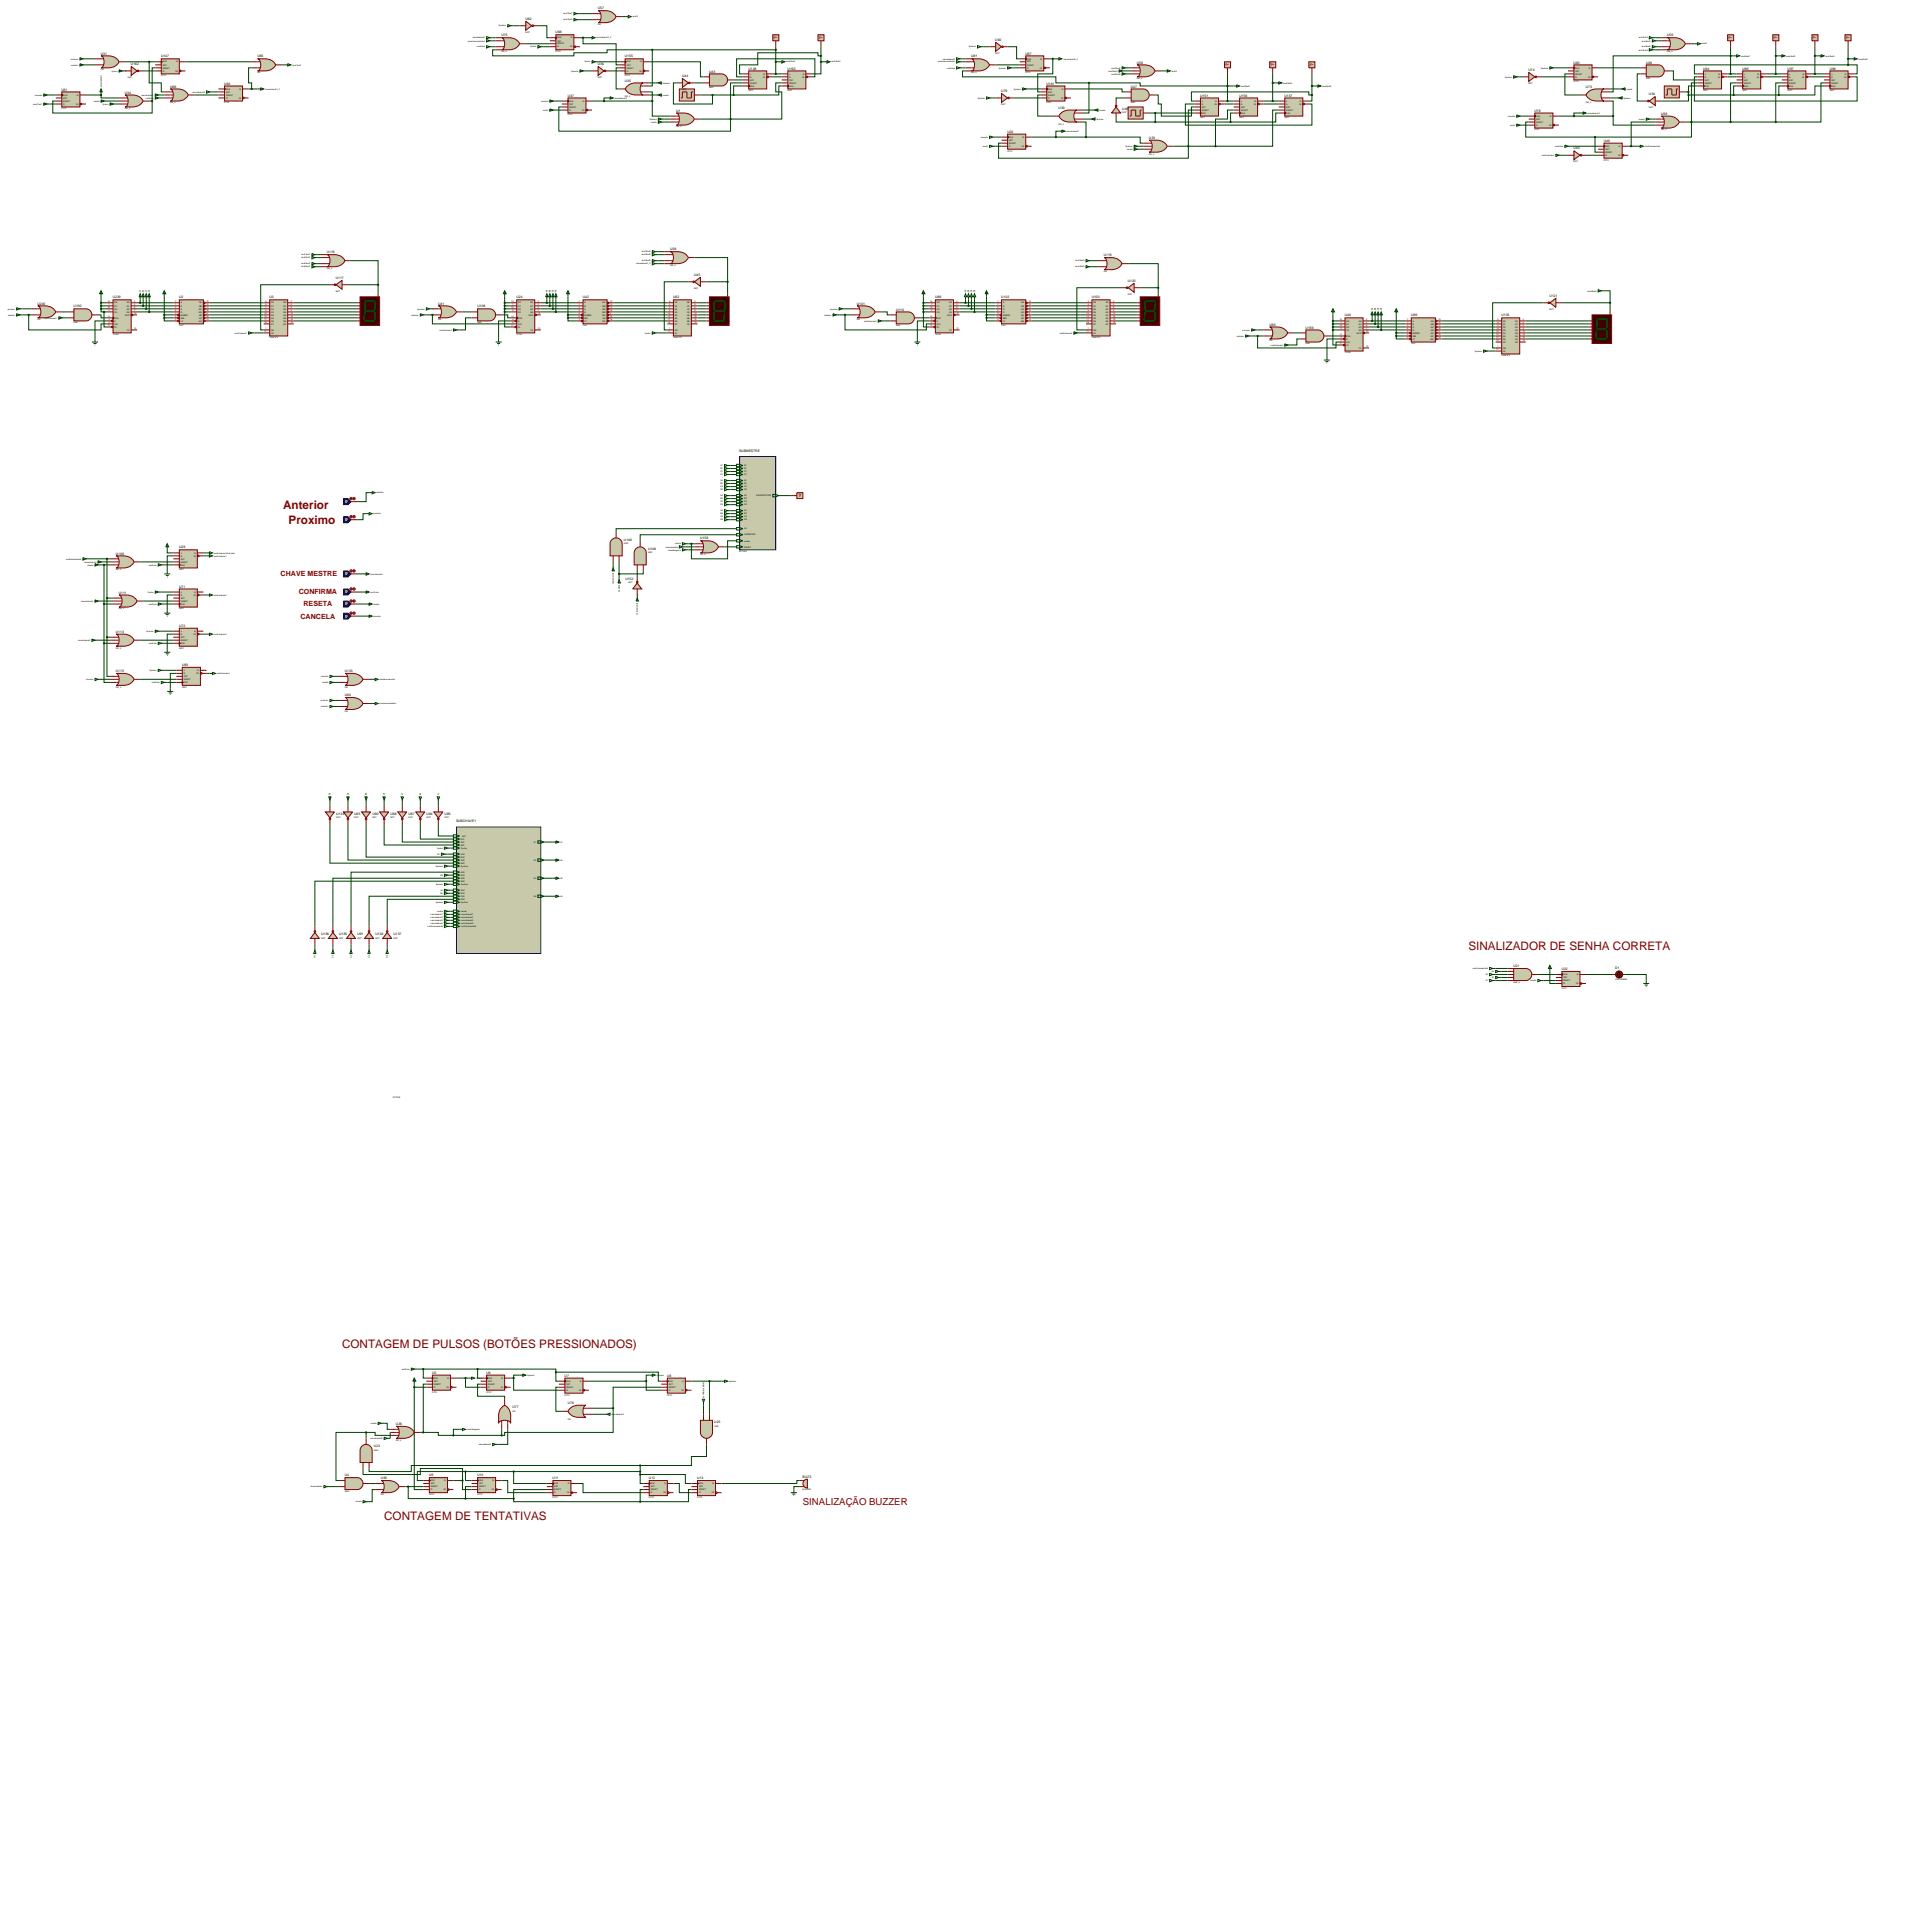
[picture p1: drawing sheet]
<svg xmlns="http://www.w3.org/2000/svg" width="1628mm" height="1628mm" viewBox="0 0 1628 1628" stroke-linecap="round" stroke-linejoin="round" font-family="sans-serif">
<defs><g id="words">
<g font-size="9.9" fill="#800000">
<text x="239" y="429">Anterior</text>
<text x="243" y="442">Proximo</text>
<text x="1238" y="801">SINALIZADOR DE SENHA CORRETA</text>
<text x="288" y="1137">CONTAGEM DE PULSOS (BOTÕES PRESSIONADOS)</text>
<text x="324" y="1281">CONTAGEM DE TENTATIVAS</text>
</g>
<text font-size="8.1" fill="#800000" x="677" y="1269">SINALIZAÇÃO BUZZER</text>
<g font-size="6" fill="#800000">
<text x="237" y="486">CHAVE MESTRE</text>
<text x="252" y="501">CONFIRMA</text>
<text x="256" y="511">RESETA</text>
<text x="253" y="522">CANCELA</text>
</g>
<g font-size="3.9" fill="#800000">
<text x="655" y="33" transform="rotate(-90 655 33)">?</text>
<text x="693" y="33" transform="rotate(-90 693 33)">?</text>
<text x="1460" y="33" transform="rotate(-90 1460 33)">?</text>
<text x="1499" y="33" transform="rotate(-90 1499 33)">?</text>
<text x="1531" y="33" transform="rotate(-90 1531 33)">?</text>
<text x="1559" y="33" transform="rotate(-90 1559 33)">?</text>
<text x="1036" y="56" transform="rotate(-90 1036 56)">?</text>
<text x="1074" y="56" transform="rotate(-90 1074 56)">?</text>
<text x="1107" y="56" transform="rotate(-90 1107 56)">?</text>
<text x="673" y="419">?</text>
</g>
<g font-size="3.9" fill="#c0c0c0">
<text x="291" y="424">0</text>
<text x="291" y="439">0</text>
<text x="291" y="485">0</text>
<text x="291" y="500">0</text>
<text x="291" y="511">0</text>
<text x="291" y="521">0</text>
</g>
<g font-size="2.8">
<text x="504" y="8">U57</text>
<text x="443" y="17">U82</text>
<text x="468" y="28">U68</text>
<text x="423" y="31">U75</text>
<text x="839" y="34">U92</text>
<text x="1406" y="31">U59</text>
<text x="85" y="46">U31</text>
<text x="865" y="46">U67</text>
<text x="136" y="48">U147</text>
<text x="217" y="48">U65</text>
<text x="527" y="48">U155</text>
<text x="819" y="48">U81</text>
<text x="959" y="54">U58</text>
<text x="1327" y="54">U60</text>
<text x="1388" y="54">U29</text>
<text x="110" y="55">U162</text>
<text x="504" y="55">U36</text>
<text x="631" y="59">U148</text>
<text x="664" y="59">U150</text>
<text x="1289" y="60">U74</text>
<text x="1436" y="59">U94</text>
<text x="1469" y="59">U96</text>
<text x="1507" y="59">U97</text>
<text x="1543" y="59">U98</text>
<text x="575" y="65">U44</text>
<text x="598" y="61">U43</text>
<text x="189" y="71">U64</text>
<text x="527" y="69">U35</text>
<text x="882" y="71">U161</text>
<text x="52" y="76">U61</text>
<text x="143" y="74">U66</text>
<text x="844" y="78">U79</text>
<text x="954" y="74">U47</text>
<text x="1337" y="74">U73</text>
<text x="105" y="79">U34</text>
<text x="479" y="81">U37</text>
<text x="1012" y="81">U151</text>
<text x="1045" y="81">U156</text>
<text x="1083" y="81">U157</text>
<text x="1390" y="80">U30</text>
<text x="570" y="94">U1</text>
<text x="893" y="92">U39</text>
<text x="946" y="93">U48</text>
<text x="1294" y="94">U78</text>
<text x="1401" y="97">U99</text>
<text x="849" y="112">U32</text>
<text x="969" y="117">U33</text>
<text x="1352" y="120">U46</text>
<text x="1327" y="126">U63</text>
<text x="276" y="214">U116</text>
<text x="565" y="211">U38</text>
<text x="931" y="216">U119</text>
<text x="585" y="233">U45</text>
<text x="283" y="235">U117</text>
<text x="951" y="238">U120</text>
<text x="95" y="252">U239</text>
<text x="151" y="252">U2</text>
<text x="227" y="252">U3</text>
<text x="435" y="252">U24</text>
<text x="491" y="252">U42</text>
<text x="568" y="252">U62</text>
<text x="788" y="252">U86</text>
<text x="844" y="252">U102</text>
<text x="920" y="252">U103</text>
<text x="1307" y="250">U121</text>
<text x="32" y="257">U240</text>
<text x="369" y="257">U41</text>
<text x="722" y="257">U101</text>
<text x="62" y="259">U100</text>
<text x="403" y="259">U108</text>
<text x="756" y="262">U110</text>
<text x="1134" y="267">U40</text>
<text x="1190" y="267">U89</text>
<text x="1266" y="267">U105</text>
<text x="1070" y="275">U69</text>
<text x="1101" y="277">U159</text>
<text x="623" y="381">SUBMESTRE</text>
<text x="590" y="455">U158</text>
<text x="526" y="456">U146</text>
<text x="98" y="468">U109</text>
<text x="151" y="462">U28</text>
<text x="546" y="464">U149</text>
<text x="527" y="489">U152</text>
<text x="151" y="495">U71</text>
<text x="100" y="501">U111</text>
<text x="98" y="534">U113</text>
<text x="151" y="529">U72</text>
<text x="153" y="562">U83</text>
<text x="98" y="567">U115</text>
<text x="291" y="567">U133</text>
<text x="291" y="587">U80</text>
<text x="283" y="687">U134</text>
<text x="299" y="687">U93</text>
<text x="314" y="687">U90</text>
<text x="329" y="687">U88</text>
<text x="344" y="687">U87</text>
<text x="360" y="687">U84</text>
<text x="375" y="687">U85</text>
<text x="384" y="693">SUBCHAVE1</text>
<text x="271" y="789">U136</text>
<text x="286" y="789">U135</text>
<text x="301" y="789">U91</text>
<text x="316" y="789">U138</text>
<text x="332" y="789">U137</text>
<text x="1276" y="815">U21</text>
<text x="1317" y="818">U22</text>
<text x="1362" y="817">D1</text>
<text x="364" y="1158">U5</text>
<text x="410" y="1158">U6</text>
<text x="476" y="1161">U7</text>
<text x="562" y="1161">U8</text>
<text x="432" y="1187">U77</text>
<text x="479" y="1184">U76</text>
<text x="334" y="1202">U26</text>
<text x="602" y="1200">U25</text>
<text x="315" y="1220">U23</text>
<text x="291" y="1245">U4</text>
<text x="321" y="1247">U95</text>
<text x="362" y="1245">U9</text>
<text x="403" y="1245">U10</text>
<text x="466" y="1247">U11</text>
<text x="547" y="1247">U12</text>
<text x="588" y="1247">U13</text>
<text x="677" y="1246">BUZ3</text>
</g>
<g font-size="1.8">
<text x="475" y="12">anel2led1</text>
<text x="475" y="17">anel2led2</text>
<text x="533" y="15">anel2</text>
<text x="421" y="22">2pulsos</text>
<text x="504" y="21">OR</text>
<text x="443" y="27">NOT</text>
<text x="395" y="35">proximoouanterior</text>
<text x="399" y="32">cancelaanel2</text>
<text x="470" y="32">CLK</text>
<text x="470" y="35">SET</text>
<text x="481" y="32">Q</text>
<text x="503" y="32">cancelaanel3_2</text>
<text x="1382" y="32">anel4led3</text>
<text x="1384" y="35">anel4led1</text>
<text x="402" y="40">confirma</text>
<text x="447" y="40">1pulso</text>
<text x="470" y="40">D</text>
<text x="470" y="37">RESET</text>
<text x="481" y="40">!Q</text>
<text x="817" y="40">3pulsos</text>
<text x="1384" y="40">anel4led2</text>
<text x="1435" y="37">anel4</text>
<text x="423" y="44">OR_4</text>
<text x="468" y="44">DTFF</text>
<text x="839" y="45">NOT</text>
<text x="1382" y="43">anel4led4</text>
<text x="1406" y="44">OR_4</text>
<text x="1468" y="48">anel4led1</text>
<text x="1506" y="48">anel4led2</text>
<text x="1539" y="48">anel4led3</text>
<text x="60" y="50">proximo</text>
<text x="137" y="53">CLK</text>
<text x="149" y="53">Q</text>
<text x="493" y="53">1pulso</text>
<text x="528" y="53">CLK</text>
<text x="540" y="53">Q</text>
<text x="663" y="53">anel2led1</text>
<text x="701" y="53">anel2led2</text>
<text x="791" y="53">proximoouanterior</text>
<text x="795" y="50">cancelaanel3</text>
<text x="866" y="50">CLK</text>
<text x="866" y="53">SET</text>
<text x="877" y="50">Q</text>
<text x="897" y="50">cancelaanel4_2</text>
<text x="1567" y="50">anel4led4</text>
<text x="60" y="55">anterior</text>
<text x="85" y="59">OR</text>
<text x="137" y="58">RESET</text>
<text x="137" y="55">SET</text>
<text x="246" y="55">anel1led1</text>
<text x="528" y="58">RESET</text>
<text x="528" y="55">SET</text>
<text x="799" y="58">confirma</text>
<text x="842" y="58">2pulsos</text>
<text x="866" y="58">D</text>
<text x="866" y="55">RESET</text>
<text x="877" y="58">!Q</text>
<text x="937" y="58">anel3led1</text>
<text x="1299" y="58">3pulsos</text>
<text x="1328" y="58">CLK</text>
<text x="1340" y="58">Q</text>
<text x="94" y="60">1pulso</text>
<text x="108" y="66">NOT</text>
<text x="136" y="64">DTFF</text>
<text x="137" y="60">D</text>
<text x="148" y="60">!Q</text>
<text x="217" y="62">OR</text>
<text x="482" y="60">2pulsos</text>
<text x="504" y="66">NOT</text>
<text x="527" y="64">DTFF</text>
<text x="528" y="60">D</text>
<text x="539" y="60">!Q</text>
<text x="632" y="63">J</text>
<text x="632" y="65">K</text>
<text x="643" y="65">!Q</text>
<text x="644" y="63">Q</text>
<text x="666" y="63">J</text>
<text x="666" y="65">K</text>
<text x="676" y="65">!Q</text>
<text x="677" y="63">Q</text>
<text x="819" y="62">OR_4</text>
<text x="865" y="62">DTFF</text>
<text x="935" y="60">anel3led3</text>
<text x="937" y="63">anel3led2</text>
<text x="988" y="60">anel3</text>
<text x="1269" y="65">4pulsos</text>
<text x="1328" y="65">D</text>
<text x="1328" y="63">RESET</text>
<text x="1328" y="60">SET</text>
<text x="1339" y="65">!Q</text>
<text x="1438" y="63">J</text>
<text x="1438" y="65">K</text>
<text x="1448" y="65">!Q</text>
<text x="1449" y="63">Q</text>
<text x="1471" y="63">J</text>
<text x="1471" y="65">K</text>
<text x="1481" y="65">!Q</text>
<text x="1482" y="63">Q</text>
<text x="1509" y="63">J</text>
<text x="1509" y="65">K</text>
<text x="1520" y="65">!Q</text>
<text x="1520" y="63">Q</text>
<text x="1544" y="63">J</text>
<text x="1544" y="65">K</text>
<text x="1555" y="65">!Q</text>
<text x="1556" y="63">Q</text>
<text x="559" y="70">2pulsos</text>
<text x="632" y="70">RESET</text>
<text x="632" y="68">SET</text>
<text x="666" y="70">RESET</text>
<text x="666" y="68">SET</text>
<text x="959" y="67">OR_3</text>
<text x="1082" y="70">anel3led2</text>
<text x="1289" y="71">NOT</text>
<text x="1327" y="69">DTFF</text>
<text x="1388" y="67">AND</text>
<text x="1438" y="70">RESET</text>
<text x="1438" y="68">SET</text>
<text x="1471" y="70">RESET</text>
<text x="1471" y="68">SET</text>
<text x="1509" y="70">RESET</text>
<text x="1509" y="68">SET</text>
<text x="1544" y="70">RESET</text>
<text x="1544" y="68">SET</text>
<text x="86" y="74" transform="rotate(-90 86 74)">cancelaanel1</text>
<text x="191" y="76">CLK</text>
<text x="202" y="76">Q</text>
<text x="224" y="76">cancelaanel2_2</text>
<text x="575" y="76">NOT</text>
<text x="598" y="74">AND</text>
<text x="631" y="77">JKFF</text>
<text x="632" y="73">CLK</text>
<text x="664" y="77">JKFF</text>
<text x="666" y="73">CLK</text>
<text x="855" y="76">2pulsos</text>
<text x="884" y="76">CLK</text>
<text x="895" y="76">Q</text>
<text x="1047" y="73">anel3led1</text>
<text x="1115" y="73">anel3led3</text>
<text x="1372" y="76">reseta</text>
<text x="1436" y="77">JKFF</text>
<text x="1438" y="73">CLK</text>
<text x="1469" y="77">JKFF</text>
<text x="1471" y="73">CLK</text>
<text x="1507" y="77">JKFF</text>
<text x="1509" y="73">CLK</text>
<text x="1543" y="77">JKFF</text>
<text x="1544" y="73">CLK</text>
<text x="29" y="81">cancela</text>
<text x="53" y="81">CLK</text>
<text x="53" y="83">SET</text>
<text x="65" y="81">Q</text>
<text x="119" y="81">cancelaanel1</text>
<text x="123" y="83">confirma</text>
<text x="162" y="78">cancelaanel2</text>
<text x="191" y="83">D</text>
<text x="191" y="81">RESET</text>
<text x="191" y="78">SET</text>
<text x="201" y="83">!Q</text>
<text x="518" y="83">cancelaanel2</text>
<text x="527" y="82">OR_4</text>
<text x="559" y="81">reseta</text>
<text x="824" y="83">3pulsos</text>
<text x="884" y="83">D</text>
<text x="884" y="81">RESET</text>
<text x="884" y="78">SET</text>
<text x="895" y="83">!Q</text>
<text x="1369" y="83">4pulsos</text>
<text x="28" y="88">anel1led1</text>
<text x="53" y="88">D</text>
<text x="53" y="86">RESET</text>
<text x="64" y="88">!Q</text>
<text x="79" y="86">reseta</text>
<text x="86" y="88">1pulso</text>
<text x="143" y="87">OR_3</text>
<text x="189" y="87">DTFF</text>
<text x="456" y="86">cancela</text>
<text x="480" y="86">CLK</text>
<text x="480" y="88">SET</text>
<text x="491" y="86">Q</text>
<text x="844" y="88">NOT</text>
<text x="882" y="87">DTFF</text>
<text x="954" y="87">AND</text>
<text x="1013" y="86">J</text>
<text x="1013" y="88">K</text>
<text x="1024" y="88">!Q</text>
<text x="1025" y="86">Q</text>
<text x="1047" y="86">J</text>
<text x="1047" y="88">K</text>
<text x="1057" y="88">!Q</text>
<text x="1058" y="86">Q</text>
<text x="1085" y="86">J</text>
<text x="1085" y="88">K</text>
<text x="1095" y="88">!Q</text>
<text x="1096" y="86">Q</text>
<text x="1337" y="87">OR_4</text>
<text x="52" y="92">DTFF</text>
<text x="105" y="92">OR_3</text>
<text x="458" y="93">anel2</text>
<text x="480" y="93">D</text>
<text x="480" y="91">RESET</text>
<text x="491" y="93">!Q</text>
<text x="927" y="93">reseta</text>
<text x="946" y="96">NOT</text>
<text x="1013" y="96">CLK</text>
<text x="1013" y="93">RESET</text>
<text x="1013" y="91">SET</text>
<text x="1047" y="96">CLK</text>
<text x="1047" y="93">RESET</text>
<text x="1047" y="91">SET</text>
<text x="1085" y="96">CLK</text>
<text x="1085" y="93">RESET</text>
<text x="1085" y="91">SET</text>
<text x="1339" y="96">cancelaanel4</text>
<text x="1390" y="91">NOT</text>
<text x="479" y="97">DTFF</text>
<text x="548" y="101">2pulsos</text>
<text x="924" y="101">3pulsos</text>
<text x="1012" y="100">JKFF</text>
<text x="1045" y="100">JKFF</text>
<text x="1083" y="100">JKFF</text>
<text x="1271" y="98">cancela</text>
<text x="1295" y="98">CLK</text>
<text x="1295" y="101">SET</text>
<text x="1307" y="98">Q</text>
<text x="1382" y="101">reseta</text>
<text x="549" y="103">reseta</text>
<text x="570" y="107">OR_3</text>
<text x="893" y="105">OR_4</text>
<text x="1273" y="106">anel4</text>
<text x="1295" y="106">D</text>
<text x="1295" y="103">RESET</text>
<text x="1306" y="106">!Q</text>
<text x="899" y="111">cancelaanel3</text>
<text x="1294" y="110">DTFF</text>
<text x="1401" y="110">OR_3</text>
<text x="827" y="116">cancela</text>
<text x="851" y="116">CLK</text>
<text x="851" y="119">SET</text>
<text x="862" y="116">Q</text>
<text x="829" y="124">anel3</text>
<text x="851" y="124">D</text>
<text x="851" y="121">RESET</text>
<text x="862" y="124">!Q</text>
<text x="949" y="124">3pulsos</text>
<text x="1311" y="124">confirma</text>
<text x="1354" y="124">CLK</text>
<text x="1365" y="124">Q</text>
<text x="1387" y="124">confirmacaototal</text>
<text x="849" y="128">DTFF</text>
<text x="950" y="126">reseta</text>
<text x="969" y="130">OR_3</text>
<text x="1300" y="131">confirmacao4</text>
<text x="1354" y="131">D</text>
<text x="1354" y="129">RESET</text>
<text x="1354" y="126">SET</text>
<text x="1365" y="131">!Q</text>
<text x="1327" y="137">NOT</text>
<text x="1352" y="135">DTFF</text>
<text x="254" y="215">anel1led1</text>
<text x="541" y="215">anel2led2</text>
<text x="541" y="213">anel3led2</text>
<text x="254" y="218">anel2led1</text>
<text x="541" y="220">anel4led2</text>
<text x="907" y="220">anel3led3</text>
<text x="254" y="223">anel3led1</text>
<text x="254" y="225">anel4led1</text>
<text x="276" y="227">OR_4</text>
<text x="536" y="223">cancelaanel3_2</text>
<text x="565" y="224">OR_4</text>
<text x="907" y="225">anel4led3</text>
<text x="931" y="229">OR</text>
<text x="283" y="246">NOT</text>
<text x="585" y="243">NOT</text>
<text x="1339" y="246">anel4led4</text>
<text x="119" y="246" transform="rotate(-90 119 246)">A1</text>
<text x="121" y="246" transform="rotate(-90 121 246)">B1</text>
<text x="124" y="246" transform="rotate(-90 124 246)">C1</text>
<text x="126" y="246" transform="rotate(-90 126 246)">D1</text>
<text x="462" y="246" transform="rotate(-90 462 246)">A2</text>
<text x="464" y="246" transform="rotate(-90 464 246)">B2</text>
<text x="467" y="246" transform="rotate(-90 467 246)">C2</text>
<text x="469" y="246" transform="rotate(-90 469 246)">D2</text>
<text x="815" y="246" transform="rotate(-90 815 246)">A3</text>
<text x="817" y="246" transform="rotate(-90 817 246)">B3</text>
<text x="820" y="246" transform="rotate(-90 820 246)">C3</text>
<text x="822" y="246" transform="rotate(-90 822 246)">D3</text>
<text x="951" y="248">NOT</text>
<text x="91" y="255">15</text>
<text x="92" y="257">1</text>
<text x="97" y="256">D0</text>
<text x="107" y="256">Q0</text>
<text x="113" y="255">3</text>
<text x="113" y="257">2</text>
<text x="148" y="255">7</text>
<text x="148" y="257">1</text>
<text x="152" y="256">A</text>
<text x="168" y="256">QA</text>
<text x="174" y="255">13</text>
<text x="174" y="257">12</text>
<text x="224" y="255">3</text>
<text x="224" y="257">4</text>
<text x="229" y="256">D0</text>
<text x="239" y="256">Q0</text>
<text x="245" y="255">2</text>
<text x="245" y="257">5</text>
<text x="431" y="255">15</text>
<text x="432" y="257">1</text>
<text x="437" y="256">D0</text>
<text x="447" y="256">Q0</text>
<text x="454" y="255">3</text>
<text x="454" y="257">2</text>
<text x="488" y="255">7</text>
<text x="488" y="257">1</text>
<text x="493" y="256">A</text>
<text x="508" y="256">QA</text>
<text x="514" y="255">13</text>
<text x="514" y="257">12</text>
<text x="564" y="255">3</text>
<text x="564" y="257">4</text>
<text x="569" y="256">D0</text>
<text x="579" y="256">Q0</text>
<text x="586" y="255">2</text>
<text x="586" y="257">5</text>
<text x="784" y="255">15</text>
<text x="785" y="257">1</text>
<text x="790" y="256">D0</text>
<text x="800" y="256">Q0</text>
<text x="807" y="255">3</text>
<text x="807" y="257">2</text>
<text x="841" y="255">7</text>
<text x="841" y="257">1</text>
<text x="846" y="256">A</text>
<text x="861" y="256">QA</text>
<text x="867" y="255">13</text>
<text x="867" y="257">12</text>
<text x="917" y="255">3</text>
<text x="917" y="257">4</text>
<text x="922" y="256">D0</text>
<text x="932" y="256">Q0</text>
<text x="938" y="255">2</text>
<text x="938" y="257">5</text>
<text x="6" y="261">proximo</text>
<text x="91" y="260">10</text>
<text x="92" y="262">9</text>
<text x="97" y="258">D1</text>
<text x="97" y="261">D2</text>
<text x="97" y="264">D3</text>
<text x="107" y="258">Q1</text>
<text x="107" y="261">Q2</text>
<text x="107" y="264">Q3</text>
<text x="113" y="260">6</text>
<text x="113" y="262">7</text>
<text x="148" y="260">2</text>
<text x="148" y="262">6</text>
<text x="152" y="258">B</text>
<text x="152" y="261">C</text>
<text x="152" y="264">D</text>
<text x="168" y="261">QC</text>
<text x="168" y="264">QD</text>
<text x="168" y="258">QB</text>
<text x="174" y="260">11</text>
<text x="174" y="262">10</text>
<text x="224" y="260">7</text>
<text x="224" y="262">8</text>
<text x="229" y="258">D1</text>
<text x="229" y="261">D2</text>
<text x="229" y="264">D3</text>
<text x="239" y="258">Q1</text>
<text x="239" y="261">Q2</text>
<text x="239" y="264">Q3</text>
<text x="245" y="260">6</text>
<text x="245" y="262">9</text>
<text x="352" y="261">proximo</text>
<text x="431" y="260">10</text>
<text x="432" y="262">9</text>
<text x="437" y="258">D1</text>
<text x="437" y="261">D2</text>
<text x="437" y="264">D3</text>
<text x="447" y="258">Q1</text>
<text x="447" y="261">Q2</text>
<text x="447" y="264">Q3</text>
<text x="454" y="260">6</text>
<text x="454" y="262">7</text>
<text x="488" y="260">2</text>
<text x="488" y="262">6</text>
<text x="493" y="258">B</text>
<text x="493" y="261">C</text>
<text x="493" y="264">D</text>
<text x="508" y="261">QC</text>
<text x="508" y="264">QD</text>
<text x="508" y="258">QB</text>
<text x="514" y="260">11</text>
<text x="514" y="262">10</text>
<text x="564" y="260">7</text>
<text x="564" y="262">8</text>
<text x="569" y="258">D1</text>
<text x="569" y="261">D2</text>
<text x="569" y="264">D3</text>
<text x="579" y="258">Q1</text>
<text x="579" y="261">Q2</text>
<text x="579" y="264">Q3</text>
<text x="586" y="260">6</text>
<text x="586" y="262">9</text>
<text x="700" y="261">proximo</text>
<text x="784" y="260">10</text>
<text x="785" y="262">9</text>
<text x="790" y="258">D1</text>
<text x="790" y="261">D2</text>
<text x="790" y="264">D3</text>
<text x="800" y="258">Q1</text>
<text x="800" y="261">Q2</text>
<text x="800" y="264">Q3</text>
<text x="807" y="260">6</text>
<text x="807" y="262">7</text>
<text x="841" y="260">2</text>
<text x="841" y="262">6</text>
<text x="846" y="258">B</text>
<text x="846" y="261">C</text>
<text x="846" y="264">D</text>
<text x="861" y="261">QC</text>
<text x="861" y="264">QD</text>
<text x="861" y="258">QB</text>
<text x="867" y="260">11</text>
<text x="867" y="262">10</text>
<text x="917" y="260">7</text>
<text x="917" y="262">8</text>
<text x="922" y="258">D1</text>
<text x="922" y="261">D2</text>
<text x="922" y="264">D3</text>
<text x="932" y="258">Q1</text>
<text x="932" y="261">Q2</text>
<text x="932" y="264">Q3</text>
<text x="938" y="260">6</text>
<text x="938" y="262">9</text>
<text x="1158" y="262" transform="rotate(-90 1158 262)">A4</text>
<text x="1160" y="262" transform="rotate(-90 1160 262)">B4</text>
<text x="1163" y="262" transform="rotate(-90 1163 262)">C4</text>
<text x="1165" y="262" transform="rotate(-90 1165 262)">D4</text>
<text x="1307" y="261">NOT</text>
<text x="7" y="266">anterior</text>
<text x="38" y="269">confirmacao1</text>
<text x="91" y="267">14</text>
<text x="92" y="270">4</text>
<text x="97" y="269">CLK</text>
<text x="105" y="266">RCO</text>
<text x="113" y="265">13</text>
<text x="148" y="265">4</text>
<text x="148" y="267">5</text>
<text x="148" y="270">3</text>
<text x="152" y="266">BI/RBO</text>
<text x="152" y="269">RBI</text>
<text x="168" y="266">QE</text>
<text x="168" y="269">QF</text>
<text x="174" y="265">9</text>
<text x="174" y="267">15</text>
<text x="174" y="270">14</text>
<text x="223" y="265">13</text>
<text x="223" y="267">14</text>
<text x="223" y="270">17</text>
<text x="229" y="266">D4</text>
<text x="229" y="269">D5</text>
<text x="239" y="266">Q4</text>
<text x="239" y="269">Q5</text>
<text x="245" y="265">12</text>
<text x="245" y="267">15</text>
<text x="245" y="270">16</text>
<text x="347" y="266">anterior</text>
<text x="431" y="267">14</text>
<text x="432" y="270">4</text>
<text x="437" y="269">CLK</text>
<text x="446" y="266">RCO</text>
<text x="454" y="265">13</text>
<text x="488" y="265">4</text>
<text x="488" y="267">5</text>
<text x="488" y="270">3</text>
<text x="493" y="266">BI/RBO</text>
<text x="493" y="269">RBI</text>
<text x="508" y="266">QE</text>
<text x="508" y="269">QF</text>
<text x="514" y="265">9</text>
<text x="514" y="267">15</text>
<text x="514" y="270">14</text>
<text x="563" y="265">13</text>
<text x="563" y="267">14</text>
<text x="563" y="270">17</text>
<text x="569" y="266">D4</text>
<text x="569" y="269">D5</text>
<text x="579" y="266">Q4</text>
<text x="579" y="269">Q5</text>
<text x="586" y="265">12</text>
<text x="586" y="267">15</text>
<text x="586" y="270">16</text>
<text x="695" y="266">anterior</text>
<text x="784" y="267">14</text>
<text x="785" y="270">4</text>
<text x="790" y="269">CLK</text>
<text x="799" y="266">RCO</text>
<text x="807" y="265">13</text>
<text x="841" y="265">4</text>
<text x="841" y="267">5</text>
<text x="841" y="270">3</text>
<text x="846" y="266">BI/RBO</text>
<text x="846" y="269">RBI</text>
<text x="861" y="266">QE</text>
<text x="861" y="269">QF</text>
<text x="867" y="265">9</text>
<text x="867" y="267">15</text>
<text x="867" y="270">14</text>
<text x="916" y="265">13</text>
<text x="916" y="267">14</text>
<text x="916" y="270">17</text>
<text x="922" y="266">D4</text>
<text x="922" y="269">D5</text>
<text x="932" y="266">Q4</text>
<text x="932" y="269">Q5</text>
<text x="938" y="265">12</text>
<text x="938" y="267">15</text>
<text x="938" y="270">16</text>
<text x="1130" y="270">15</text>
<text x="1152" y="270">3</text>
<text x="1186" y="270">7</text>
<text x="1213" y="270">13</text>
<text x="1263" y="270">3</text>
<text x="1284" y="270">2</text>
<text x="32" y="270">OR</text>
<text x="62" y="273">AND</text>
<text x="91" y="275">11</text>
<text x="92" y="272">5</text>
<text x="97" y="271">E</text>
<text x="97" y="274">D/U</text>
<text x="151" y="275">7447</text>
<text x="152" y="271">LT</text>
<text x="168" y="271">QG</text>
<text x="223" y="272">18</text>
<text x="229" y="271">D6</text>
<text x="229" y="274">D7</text>
<text x="239" y="271">Q6</text>
<text x="239" y="274">Q7</text>
<text x="245" y="272">19</text>
<text x="369" y="270">OR</text>
<text x="403" y="273">AND</text>
<text x="431" y="275">11</text>
<text x="432" y="272">5</text>
<text x="437" y="271">E</text>
<text x="437" y="274">D/U</text>
<text x="491" y="275">7447</text>
<text x="493" y="271">LT</text>
<text x="508" y="271">QG</text>
<text x="563" y="272">18</text>
<text x="569" y="271">D6</text>
<text x="569" y="274">D7</text>
<text x="579" y="271">Q6</text>
<text x="579" y="274">Q7</text>
<text x="586" y="272">19</text>
<text x="722" y="270">OR</text>
<text x="729" y="271">confirmacao3</text>
<text x="756" y="275">AND</text>
<text x="784" y="275">11</text>
<text x="785" y="272">5</text>
<text x="790" y="271">E</text>
<text x="790" y="274">D/U</text>
<text x="844" y="275">7447</text>
<text x="846" y="271">LT</text>
<text x="861" y="271">QG</text>
<text x="916" y="272">18</text>
<text x="922" y="271">D6</text>
<text x="922" y="274">D7</text>
<text x="932" y="271">Q6</text>
<text x="932" y="274">Q7</text>
<text x="938" y="272">19</text>
<text x="1130" y="275">10</text>
<text x="1131" y="272">1</text>
<text x="1135" y="271">D0</text>
<text x="1135" y="274">D1</text>
<text x="1146" y="271">Q0</text>
<text x="1146" y="274">Q1</text>
<text x="1152" y="272">2</text>
<text x="1152" y="275">6</text>
<text x="1186" y="272">1</text>
<text x="1186" y="275">2</text>
<text x="1191" y="271">A</text>
<text x="1191" y="274">B</text>
<text x="1206" y="271">QA</text>
<text x="1206" y="274">QB</text>
<text x="1213" y="272">12</text>
<text x="1213" y="275">11</text>
<text x="1263" y="272">4</text>
<text x="1263" y="275">7</text>
<text x="1267" y="271">D0</text>
<text x="1267" y="274">D1</text>
<text x="1278" y="271">Q0</text>
<text x="1278" y="274">Q1</text>
<text x="1284" y="272">5</text>
<text x="1284" y="275">6</text>
<text x="97" y="276">PL</text>
<text x="107" y="279">TC</text>
<text x="113" y="278">12</text>
<text x="198" y="281">confirmacao1</text>
<text x="223" y="280">11</text>
<text x="224" y="278">1</text>
<text x="229" y="279">OE</text>
<text x="229" y="281">LE</text>
<text x="370" y="279">confirmacao2</text>
<text x="437" y="276">PL</text>
<text x="447" y="279">TC</text>
<text x="454" y="278">12</text>
<text x="544" y="281">1pulso</text>
<text x="563" y="280">11</text>
<text x="564" y="278">1</text>
<text x="569" y="279">OE</text>
<text x="569" y="281">LE</text>
<text x="790" y="276">PL</text>
<text x="800" y="279">TC</text>
<text x="807" y="278">12</text>
<text x="894" y="281">confirmacao3</text>
<text x="916" y="280">11</text>
<text x="917" y="278">1</text>
<text x="922" y="279">OE</text>
<text x="922" y="281">LE</text>
<text x="1048" y="279">proximo</text>
<text x="1131" y="278">9</text>
<text x="1135" y="276">D2</text>
<text x="1135" y="279">D3</text>
<text x="1144" y="281">RCO</text>
<text x="1146" y="276">Q2</text>
<text x="1146" y="279">Q3</text>
<text x="1152" y="278">7</text>
<text x="1152" y="280">13</text>
<text x="1186" y="278">6</text>
<text x="1186" y="280">4</text>
<text x="1191" y="276">C</text>
<text x="1191" y="279">D</text>
<text x="1191" y="281">BI/RBO</text>
<text x="1206" y="276">QC</text>
<text x="1206" y="279">QD</text>
<text x="1206" y="281">QE</text>
<text x="1213" y="278">10</text>
<text x="1213" y="280">9</text>
<text x="1262" y="280">13</text>
<text x="1263" y="278">8</text>
<text x="1267" y="276">D2</text>
<text x="1267" y="279">D3</text>
<text x="1267" y="281">D4</text>
<text x="1278" y="276">Q2</text>
<text x="1278" y="279">Q3</text>
<text x="1278" y="281">Q4</text>
<text x="1284" y="278">9</text>
<text x="1284" y="280">12</text>
<text x="95" y="283">74190</text>
<text x="227" y="285">74HC373</text>
<text x="435" y="283">74190</text>
<text x="568" y="285">74HC373</text>
<text x="788" y="283">74190</text>
<text x="920" y="285">74HC373</text>
<text x="1043" y="284">anterior</text>
<text x="1070" y="288">OR</text>
<text x="1130" y="283">14</text>
<text x="1131" y="285">4</text>
<text x="1131" y="288">5</text>
<text x="1135" y="284">CLK</text>
<text x="1135" y="286">E</text>
<text x="1186" y="283">5</text>
<text x="1186" y="285">3</text>
<text x="1191" y="284">RBI</text>
<text x="1191" y="286">LT</text>
<text x="1206" y="286">QG</text>
<text x="1207" y="284">QF</text>
<text x="1213" y="283">15</text>
<text x="1213" y="285">14</text>
<text x="1262" y="283">14</text>
<text x="1262" y="285">17</text>
<text x="1262" y="288">18</text>
<text x="1267" y="284">D5</text>
<text x="1267" y="286">D6</text>
<text x="1278" y="284">Q5</text>
<text x="1278" y="286">Q6</text>
<text x="1284" y="283">15</text>
<text x="1284" y="285">16</text>
<text x="1284" y="288">19</text>
<text x="1071" y="291">confirmacao4</text>
<text x="1101" y="290">AND</text>
<text x="1130" y="290">11</text>
<text x="1135" y="289">D/U</text>
<text x="1135" y="291">PL</text>
<text x="1146" y="294">TC</text>
<text x="1152" y="293">12</text>
<text x="1190" y="290">7447</text>
<text x="1263" y="293">1</text>
<text x="1267" y="289">D7</text>
<text x="1267" y="294">OE</text>
<text x="1278" y="289">Q7</text>
<text x="1134" y="298">74190</text>
<text x="1244" y="297">3pulsos</text>
<text x="1262" y="295">11</text>
<text x="1267" y="297">LE</text>
<text x="1266" y="300">74HC373</text>
<text x="607" y="393">A1</text>
<text x="607" y="396">B1</text>
<text x="627" y="393">A1</text>
<text x="627" y="396">B1</text>
<text x="607" y="398">C1</text>
<text x="607" y="401">D1</text>
<text x="627" y="398">C1</text>
<text x="627" y="401">D1</text>
<text x="607" y="406">A2</text>
<text x="627" y="406">A2</text>
<text x="607" y="411">C2</text>
<text x="607" y="413">D2</text>
<text x="607" y="408">B2</text>
<text x="627" y="408">B2</text>
<text x="627" y="411">C2</text>
<text x="627" y="413">D2</text>
<text x="318" y="416">anterior</text>
<text x="607" y="418">A3</text>
<text x="627" y="418">A3</text>
<text x="638" y="418">SAIDAMESTRE</text>
<text x="607" y="424">C3</text>
<text x="607" y="421">B3</text>
<text x="627" y="421">B3</text>
<text x="627" y="424">C3</text>
<text x="607" y="426">D3</text>
<text x="607" y="431">A4</text>
<text x="627" y="426">D3</text>
<text x="627" y="431">A4</text>
<text x="315" y="434">proximo</text>
<text x="607" y="436">C4</text>
<text x="607" y="434">B4</text>
<text x="627" y="434">B4</text>
<text x="627" y="436">C4</text>
<text x="607" y="439">D4</text>
<text x="627" y="439">D4</text>
<text x="627" y="446">LE</text>
<text x="627" y="451">LEMESTRE</text>
<text x="526" y="459">AND</text>
<text x="562" y="462">chavemestre</text>
<text x="569" y="459">reseta</text>
<text x="627" y="457">reseta</text>
<text x="627" y="462">RESET</text>
<text x="152" y="467">J</text>
<text x="164" y="467">Q</text>
<text x="180" y="467">confirmacao1nbarrado</text>
<text x="546" y="466">AND</text>
<text x="563" y="464">resetabagaca</text>
<text x="623" y="466">CCT024</text>
<text x="56" y="472">confirmacaototal</text>
<text x="152" y="469">K</text>
<text x="152" y="472">SET</text>
<text x="163" y="469">!Q</text>
<text x="180" y="469">confirmacao1</text>
<text x="590" y="468">OR_3</text>
<text x="71" y="474">cancelaanel2</text>
<text x="74" y="477">reseta</text>
<text x="125" y="477">confirma</text>
<text x="152" y="477">CLK</text>
<text x="152" y="474">RESET</text>
<text x="98" y="481">OR_3</text>
<text x="151" y="481">JKFF</text>
<text x="313" y="484">chavemestre</text>
<text x="530" y="492">NOT</text>
<text x="518" y="493" transform="rotate(-90 518 493)">chavemestre</text>
<text x="124" y="500">1pulso</text>
<text x="152" y="500">J</text>
<text x="152" y="502">K</text>
<text x="163" y="502">!Q</text>
<text x="164" y="500">Q</text>
<text x="180" y="502">confirmacao2</text>
<text x="313" y="500">confirma</text>
<text x="523" y="499" transform="rotate(-90 523 499)">4pulsos</text>
<text x="68" y="507">cancelaanel3</text>
<text x="125" y="510">confirma</text>
<text x="152" y="510">CLK</text>
<text x="152" y="507">RESET</text>
<text x="152" y="505">SET</text>
<text x="315" y="510">reseta</text>
<text x="100" y="514">OR_3</text>
<text x="151" y="514">JKFF</text>
<text x="315" y="520">cancela</text>
<text x="538" y="518" transform="rotate(-90 538 518)">chavemestre</text>
<text x="124" y="533">2pulsos</text>
<text x="152" y="533">J</text>
<text x="164" y="533">Q</text>
<text x="152" y="535">K</text>
<text x="152" y="538">SET</text>
<text x="163" y="535">!Q</text>
<text x="180" y="535">confirmacao3</text>
<text x="66" y="540">cancelaanel4</text>
<text x="125" y="543">confirma</text>
<text x="152" y="543">CLK</text>
<text x="152" y="540">RESET</text>
<text x="98" y="547">OR_3</text>
<text x="151" y="547">JKFF</text>
<text x="126" y="566">3pulsos</text>
<text x="155" y="566">J</text>
<text x="155" y="568">K</text>
<text x="166" y="568">!Q</text>
<text x="166" y="566">Q</text>
<text x="183" y="568">confirmacao4</text>
<text x="73" y="573">cancela</text>
<text x="128" y="576">confirma</text>
<text x="155" y="576">CLK</text>
<text x="155" y="573">RESET</text>
<text x="155" y="571">SET</text>
<text x="271" y="571">cancela</text>
<text x="272" y="576">reseta</text>
<text x="320" y="573">resetaoucancela</text>
<text x="98" y="580">OR_3</text>
<text x="153" y="580">JKFF</text>
<text x="291" y="580">OR</text>
<text x="271" y="591">proximo</text>
<text x="320" y="594">proximoouanterior</text>
<text x="271" y="596">anterior</text>
<text x="291" y="600">OR</text>
<text x="279" y="671" transform="rotate(-90 279 671)">D2</text>
<text x="294" y="671" transform="rotate(-90 294 671)">C2</text>
<text x="309" y="671" transform="rotate(-90 309 671)">B2</text>
<text x="325" y="671" transform="rotate(-90 325 671)">D1</text>
<text x="340" y="671" transform="rotate(-90 340 671)">C1</text>
<text x="355" y="671" transform="rotate(-90 355 671)">B1</text>
<text x="370" y="671" transform="rotate(-90 370 671)">A1</text>
<text x="283" y="690">NOT</text>
<text x="299" y="690">NOT</text>
<text x="314" y="690">NOT</text>
<text x="329" y="690">NOT</text>
<text x="344" y="690">NOT</text>
<text x="360" y="690">NOT</text>
<text x="375" y="690">NOT</text>
<text x="390" y="705">A#1</text>
<text x="389" y="708">B#1</text>
<text x="389" y="711">C#1</text>
<text x="389" y="713">D#1</text>
<text x="450" y="711">#1</text>
<text x="472" y="711">#1</text>
<text x="368" y="716">1pulso</text>
<text x="389" y="716">1pulso</text>
<text x="369" y="721">A2</text>
<text x="389" y="721">A#2</text>
<text x="389" y="723">B#2</text>
<text x="389" y="726">C#2</text>
<text x="450" y="726">#2</text>
<text x="472" y="726">#2</text>
<text x="367" y="731">2pulsos</text>
<text x="389" y="728">D#2</text>
<text x="389" y="731">2pulsos</text>
<text x="389" y="736">A#3</text>
<text x="371" y="738">B3</text>
<text x="389" y="738">B#3</text>
<text x="389" y="741">C#3</text>
<text x="389" y="744">D#3</text>
<text x="450" y="741">#3</text>
<text x="472" y="741">#3</text>
<text x="367" y="746">3pulsos</text>
<text x="389" y="746">3pulsos</text>
<text x="371" y="754">B4</text>
<text x="371" y="751">A4</text>
<text x="389" y="751">A#4</text>
<text x="389" y="754">B#4</text>
<text x="367" y="761">4pulsos</text>
<text x="389" y="756">C#4</text>
<text x="389" y="759">D#4</text>
<text x="389" y="761">4pulsos</text>
<text x="450" y="756">#4</text>
<text x="472" y="756">#4</text>
<text x="363" y="772">cancelaanel1</text>
<text x="369" y="769">reseta</text>
<text x="389" y="769">reseta</text>
<text x="389" y="772">cancelaanel1</text>
<text x="363" y="779">cancelaanel4</text>
<text x="363" y="777">cancelaanel3</text>
<text x="363" y="774">cancelaanel2</text>
<text x="389" y="774">cancelaanel2</text>
<text x="389" y="777">cancelaanel3</text>
<text x="389" y="779">cancelaanel4</text>
<text x="361" y="782">confirmacaototal</text>
<text x="389" y="782">confirmacaototal</text>
<text x="271" y="792">NOT</text>
<text x="286" y="792">NOT</text>
<text x="301" y="792">NOT</text>
<text x="316" y="792">NOT</text>
<text x="332" y="792">NOT</text>
<text x="266" y="808" transform="rotate(-90 266 808)">D3</text>
<text x="281" y="808" transform="rotate(-90 281 808)">C3</text>
<text x="297" y="807" transform="rotate(-90 297 807)">A3</text>
<text x="312" y="808" transform="rotate(-90 312 808)">C4</text>
<text x="327" y="808" transform="rotate(-90 327 808)">D4</text>
<text x="1242" y="817">confirmacaototal</text>
<text x="1258" y="820">#4</text>
<text x="1253" y="827">#1</text>
<text x="1253" y="822">#3</text>
<text x="1258" y="825">#2</text>
<text x="1290" y="827">reseta</text>
<text x="1318" y="822">CLK</text>
<text x="1318" y="827">RESET</text>
<text x="1318" y="825">SET</text>
<text x="1329" y="822">Q</text>
<text x="1362" y="827">LED-GREEN</text>
<text x="1276" y="829">AND_5</text>
<text x="1317" y="834">DTFF</text>
<text x="1318" y="830">D</text>
<text x="1329" y="830">!Q</text>
<text x="331" y="925">CCT025</text>
<text x="339" y="1155">confirma</text>
<text x="366" y="1163">CLK</text>
<text x="377" y="1163">Q</text>
<text x="401" y="1163">1pulso</text>
<text x="412" y="1163">CLK</text>
<text x="423" y="1163">Q</text>
<text x="445" y="1160">2pulsos</text>
<text x="554" y="1160">3pulsos</text>
<text x="366" y="1168">RESET</text>
<text x="366" y="1165">SET</text>
<text x="412" y="1168">RESET</text>
<text x="412" y="1165">SET</text>
<text x="478" y="1165">CLK</text>
<text x="478" y="1168">SET</text>
<text x="489" y="1165">Q</text>
<text x="564" y="1165">CLK</text>
<text x="564" y="1168">SET</text>
<text x="575" y="1165">Q</text>
<text x="615" y="1165">4pulsos</text>
<text x="364" y="1174">DTFF</text>
<text x="366" y="1170">D</text>
<text x="377" y="1170">!Q</text>
<text x="410" y="1174">DTFF</text>
<text x="412" y="1170">D</text>
<text x="422" y="1170">!Q</text>
<text x="478" y="1173">D</text>
<text x="478" y="1170">RESET</text>
<text x="488" y="1173">!Q</text>
<text x="564" y="1173">D</text>
<text x="564" y="1170">RESET</text>
<text x="575" y="1173">!Q</text>
<text x="476" y="1177">DTFF</text>
<text x="562" y="1177">DTFF</text>
<text x="594" y="1178" transform="rotate(-90 594 1178)">confirmacaototal</text>
<text x="432" y="1190">OR</text>
<text x="516" y="1193">cancelaanel4</text>
<text x="479" y="1197">OR</text>
<text x="313" y="1201">reseta</text>
<text x="394" y="1206">resetabagaca</text>
<text x="602" y="1203">AND</text>
<text x="312" y="1213">cancelaanel2</text>
<text x="334" y="1215">OR_3</text>
<text x="315" y="1223">AND</text>
<text x="404" y="1218">cancelaanel3</text>
<text x="363" y="1249">CLK</text>
<text x="363" y="1251">SET</text>
<text x="375" y="1249">Q</text>
<text x="404" y="1249">CLK</text>
<text x="404" y="1251">SET</text>
<text x="415" y="1249">Q</text>
<text x="467" y="1251">CLK</text>
<text x="479" y="1251">Q</text>
<text x="549" y="1251">CLK</text>
<text x="560" y="1251">Q</text>
<text x="589" y="1251">CLK</text>
<text x="601" y="1251">Q</text>
<text x="262" y="1254">chavemestre</text>
<text x="291" y="1258">AND</text>
<text x="363" y="1257">D</text>
<text x="363" y="1254">RESET</text>
<text x="374" y="1257">!Q</text>
<text x="404" y="1257">D</text>
<text x="404" y="1254">RESET</text>
<text x="415" y="1257">!Q</text>
<text x="467" y="1259">D</text>
<text x="467" y="1257">RESET</text>
<text x="467" y="1254">SET</text>
<text x="478" y="1259">!Q</text>
<text x="549" y="1259">D</text>
<text x="549" y="1257">RESET</text>
<text x="549" y="1254">SET</text>
<text x="559" y="1259">!Q</text>
<text x="589" y="1259">D</text>
<text x="589" y="1257">RESET</text>
<text x="589" y="1254">SET</text>
<text x="600" y="1259">!Q</text>
<text x="677" y="1257">BUZZER</text>
<text x="321" y="1261">OR</text>
<text x="362" y="1261">DTFF</text>
<text x="403" y="1261">DTFF</text>
<text x="466" y="1263">DTFF</text>
<text x="547" y="1263">DTFF</text>
<text x="588" y="1263">DTFF</text>
<text x="300" y="1267">reseta</text>
</g>
</g></defs>
<g fill="none" stroke="#004000" stroke-width=".84">
<path d="M489 11h10M489 17h10M525 14h2M415 34h3M415 39h3M415 32h3M433 22h5M443 37h21M454 22h7v10h3M459 39h5M489 32h8M492 32v5h27v18h3"/>
<path d="M654 39v23M692 39v13M829 39h5M850 39h7v11h3M1396 32h5M1398 34h3M1398 39h3M1426 37h3M1459 39v23M1497 39v23M1530 39v23M1558 39v16"/>
<path d="M73 50h7M73 55h7M105 52h26M121 60h10M126 52v18h10v8h2M131 57h-3v28M156 52h56M212 57h-2v13h2v5M238 55h2M418 42h-3v5h69v-2h28v-3h38M494 60h5M504 52h18"/>
<path d="M514 60h8M522 57h-3v18h3M547 52h44v13h2M550 42v31h-3M550 42h104M654 52h3M692 47h-2v-2h-51v10h-15v7h2M692 52v10h-7M692 52h3M812 52h2M812 50h2M812 57h2"/>
<path d="M814 60h-2v5h78v5h28M840 55h20M855 57h5M885 50h5M888 50v12h-13v16h3M949 60h5M951 57h3M979 60h3M1312 57h10M1348 57h35M1396 42h5M1408 60h3v7h20"/>
<path d="M1462 47h-102v31h-2M1497 47h3M1530 47h3M1558 55h8v7h-3M1558 55h-129v7h2M1558 50h3M179 78h5M210 75h7M547 78h3v7M547 70h6M570 70h-2v18h33v-8M586 70h7"/>
<path d="M619 67h7M626 65h-5v-15h66v15h-2M626 73h-7v7M626 70h-10v30M652 65h7M652 62h7M659 73h-2v7h-38M659 70h-5v8h5v22h-43M867 75h11M903 75h43v3h3M918 70v25h-5M918 70h43v3h79"/>
<path d="M951 62h3M1035 62v23M1073 62v23M1073 70h3M1106 73h3M1106 62v18M1281 65h3M1299 65h23M1322 62h-3v18h13M1358 75h7M1383 62h-3v23h6M1421 78h3"/>
<path d="M1424 78v2M1431 65h-2v20h137v-20h-3M1431 70h-5v46h-81M1431 73h-7v5M1457 65h7M1457 62h7M1464 73h-2v7M1464 70h-5v33M1490 65h12M1490 62h12M1502 73h-2v7M1502 70h-5v33"/>
<path d="M1528 65h10M1528 62h10M1538 73h-8v7h-30M1538 70h-3v33h-38M42 80h5M42 88h5M47 85h-2v10h83v-10M73 80h12v3h15M90 85h10M98 88h2M126 85h2M136 80h2"/>
<path d="M136 83h2M164 80h20M469 85h5M469 93h5M474 90h-3v21h145v-11M499 85h51M512 83h-3v2M547 80h6M550 85v13h15M591 80h28M837 83h3M855 83h23"/>
<path d="M878 80h-3v18h13M913 93h8M949 83h-8v2M969 95h38M974 80h3v8h2v10h26v-8h2M974 95v8M1007 88h-8v18h107v-18h-2M1007 93h-5v40h-160v-12h2M1033 88h7M1033 85h7M1040 95h-2v8M1040 93h-5v7h-10v23"/>
<path d="M1065 88h13M1065 85h13M1078 95h-2v8h-38M1078 93h-5v30h-48M1106 80v5h-2M1106 80h-2v-2h-99v7h2M1284 98h5M1314 98h46M1332 95h-5v3M1358 85h2v13M1358 83h5M1360 98v8h36"/>
<path d="M1424 80v5h-23M1424 80h76M560 100h5M560 103h5M591 100h25M840 116h4M870 116h46M893 111h-3v5M913 103h3v13M913 100h5M916 116h45v5h3M941 100v3h33"/>
<path d="M974 103h64M1284 106h5M1289 103h-2v13h58M1345 116v12h3M1393 100h3M1396 103h-21v20M1421 103h76M840 123h4M961 123h3M961 126h3M989 123h36M1317 131h5"/>
<path d="M1325 123h23M1337 131h11M1373 123h7M268 215h3M268 217h3M296 220h23v20M555 215h5M555 212h5M555 220h5M586 217h27v21M921 220h5M268 222h3"/>
<path d="M268 225h3M555 222h5M581 238h-21v40h3M596 238h17M613 238v10M921 225h5M951 222h26v21M85 250v10M85 255h5M85 258h5M116 255h30M116 258h30"/>
<path d="M118 253v2M121 253v5M123 253v7M126 253v10M138 250v18M177 255h45M177 258h45M248 255h53M248 258h53M278 240h-58v38h2M293 240h26M319 240v8"/>
<path d="M426 255h5M426 258h5M426 250v13M456 255h30M456 258h30M461 253v2M464 253v5M466 253v7M469 253v10M479 250v18M517 255h46M517 258h46"/>
<path d="M588 255h8M588 258h8M779 255h5M779 258h5M779 250v13M809 255h31M809 258h31M814 253v2M817 253v5M819 253v7M822 253v10M832 250v18"/>
<path d="M870 255h46M870 258h46M941 255h18M941 258h18M946 243h-38v35h8M961 243h16M977 243v5M1302 255h-43v38h2M1317 255h41M1352 245h6v10M1358 255v8M19 260h8"/>
<path d="M19 265h8M24 265v13h61v-5h5M52 263h5M55 268h2M83 265h2v3h5M85 260v3h3M85 260h5M88 263v13h2M88 263h2M90 271h-10v15M116 260h30M116 263h30"/>
<path d="M138 268v3h8M138 265h8M138 268h8M177 260h45M177 263h45M177 265h45M177 268h45M177 271h45M248 260h53M248 263h53M248 265h53M248 268h53"/>
<path d="M248 271h53M359 265h6v8h66M390 263h8M398 268h-6v10h-5M423 265h5v3h3M426 263v13h5M426 260h5M426 263h5M431 271h-11v15M456 260h30M456 263h30M479 268v3h7"/>
<path d="M479 265h7M479 268h7M517 260h46M517 263h46M517 265h46M517 268h46M517 271h46M588 260h8M588 263h8M588 265h8M588 268h8M588 271h8"/>
<path d="M708 265h10M713 265v13h68v-5h3M713 260h5M743 263h5v2h3M746 271h5M776 268h8M779 263v13h5M779 260h5M779 263h5M784 271h-11v15M809 260h31M809 263h31"/>
<path d="M832 268v3h8M832 265h8M832 268h8M870 260h46M870 263h46M870 265h46M870 268h46M870 271h46M941 260h18M941 263h18M941 265h18M941 268h18"/>
<path d="M941 271h18M1060 278h5M1124 278v13h5M1124 271h5M1124 265v13M1124 273h5M1124 276h5M1124 278h5M1154 271h31M1154 273h31M1154 276h31M1154 278h31"/>
<path d="M1157 268v3M1160 268v5M1162 268v8M1165 268v10M1177 265v18M1215 271h46M1215 273h46M1215 276h46M1215 278h46M1287 271h53M1287 273h53M1287 276h53"/>
<path d="M1287 278h53M215 281h7M555 281h8M911 281h5M1055 283h10M1060 283v10h66v-5h3M1091 281h5M1096 286h-2v5h-6M1121 283h8M1129 286h-10v15M1177 283v3h8M1177 281h8"/>
<path d="M1177 283h8M1215 281h46M1215 283h46M1215 286h46M1256 296h5M1287 281h53M1287 283h53M1287 286h53M616 392h5M616 395h5M616 398h5M311 415h-2v8h-8"/>
<path d="M616 400h5M616 405h5M616 408h5M616 410h5M616 413h5M616 418h5M657 418h10M309 433h-3v5h-5M616 420h5M616 423h5M616 426h5M616 431h5"/>
<path d="M616 433h5M616 436h5M616 438h5M581 459h5M621 446h-102v2M621 451h-81v5M621 456h-8v15h-30v-12M75 471h18M85 476h8M88 474h5M88 476v66M90 471v66"/>
<path d="M118 474h28M138 476h8M141 464v2h5M146 469h-5v12M172 469h2M172 466h2M517 474v2M522 474v13M578 461h8M581 464h5M611 461h10M136 499h10"/>
<path d="M301 499h5M301 484h5M537 481v6M542 481v3h-20M85 507h10M88 509h7M90 504h5M121 507h25M138 509h8M146 502h-5v12M172 502h2M301 509h8"/>
<path d="M301 519h8M83 540h10M90 537v33h3M90 537h3M118 540h28M136 532h10M146 535h-5v12M172 535h2M88 542v33h5M88 542h5M138 542h8M85 573h8"/>
<path d="M118 573h31M138 565h11M141 575h8M149 568h-5v13M174 568h3M283 570h3M283 575h3M311 573h3M283 591h3M283 596h3M311 593h3M278 677v3"/>
<path d="M293 677v3M309 677v3M324 677v3M339 677v3M354 677v3M370 677v3M278 695v33h104M293 695v30h89M309 695v28h73M324 695v18h58M339 695v15h43M354 695v13h28"/>
<path d="M370 695v10h12M380 715h2M459 710h7M377 720h5M380 730h2M380 738h2M382 735h-86v46M459 725h7M380 746h2M380 753h2M380 751h2M382 741h-101v40"/>
<path d="M382 743h-117v38M382 758h-55v23M382 756h-71v25M459 741h7M459 756h7M380 779h2M380 776h2M380 773h2M380 771h2M380 768h2M380 761h2M265 796v3"/>
<path d="M281 796v3M296 796v3M311 796v3M327 796v3M380 781h2M1261 817h10M1266 819h5M1307 819v10h5M1261 827h10M1261 822h10M1266 824h5M1297 822h15"/>
<path d="M1302 827h10M1337 822h23M1370 822h18v5M352 1154h51M357 1154v8h2M403 1154v8h2M403 1154h66v3M438 1160h-5v2M469 1157v8h2M469 1157h86v8h3M547 1160h-2v5M349 1170v86h8"/>
<path d="M349 1170h10M349 1167v3M359 1167h-2v41M385 1162h10M392 1162v8h13M405 1167h-2v10h23v3M431 1162h2M433 1162v10h38M471 1170h-2v20h5M497 1165h48M545 1165v7h13M558 1170h-41v17"/>
<path d="M583 1165h25M598 1165v28M499 1193h10M499 1187h18M517 1187v21h-91v2h-3M593 1185v8M309 1208h7v2h13M309 1208h-26v40h3M309 1208v5M324 1200h3v5h2M329 1208v5M354 1208h3"/>
<path d="M357 1208h13v2h12M382 1210h41M387 1205h-5v5M423 1205v5M428 1205v13h-8M596 1218v10h-13v8h-43M306 1238v5h48v-5h36v10M540 1236h-193v5h-36v-3M540 1236v7M278 1253h8M311 1251h5M316 1256h-2v10h-3"/>
<path d="M342 1253h15M344 1253v11h48M382 1248h8M390 1248v8h8M392 1241h-40v7h5M392 1241v7h6M392 1241h148M398 1253h-6v11M423 1248h5v11h33M433 1241v10h28M461 1256h-28v8M486 1251h6v8h50"/>
<path d="M540 1243v8h2M540 1243h38v8h5M542 1256h-2v10M568 1251h5v8h10M583 1256h-2v10h-41M674 1248h-2v3h-64M674 1253h-5v3M392 1264h41M433 1264v2h107"/>
</g>
<path d="M365 1160h15v12h-15z" fill="#c8c8aa" stroke="#800000" stroke-width=".84"/>
<g fill="none" stroke="#800000" stroke-width=".84">
<path d="M359 1162h6M359 1170h6M359 1167h6M359 1165h6M365 1161v1v1zM380 1162h5M381 1170h4"/>
<circle cx="381" cy="1170" r=".7"/>
</g>
<path d="M410 1160h16v12h-16z" fill="#c8c8aa" stroke="#800000" stroke-width=".84"/>
<g fill="none" stroke="#800000" stroke-width=".84">
<path d="M405 1162h5M405 1170h5M405 1167h5M405 1165h5M410 1161l1 1-1 1zM426 1162h5M427 1170h4"/>
<circle cx="426" cy="1170" r=".7"/>
</g>
<path d="M476 1162h16v13h-16z" fill="#c8c8aa" stroke="#800000" stroke-width=".84"/>
<g fill="none" stroke="#800000" stroke-width=".84">
<path d="M471 1165h5M471 1172h5M471 1170h5M471 1167h5M476 1164l1 1h-1zM492 1165h5M493 1172h4"/>
<circle cx="492" cy="1172" r=".7"/>
</g>
<path d="M563 1162h15v13h-15z" fill="#c8c8aa" stroke="#800000" stroke-width=".84"/>
<g fill="none" stroke="#800000" stroke-width=".84">
<path d="M558 1165h5M558 1172h5M558 1170h5M558 1167h5M563 1164l1 1h-1zM578 1165h5M579 1172h4"/>
<circle cx="579" cy="1172" r=".7"/>
</g>
<path d="M362 1246h15v13h-15z" fill="#c8c8aa" stroke="#800000" stroke-width=".84"/>
<g fill="none" stroke="#800000" stroke-width=".84">
<path d="M357 1248h5M357 1256h5M357 1253h5M357 1251h5M362 1248h1l-1 1zM377 1248h5M379 1256h3"/>
<circle cx="378" cy="1256" r=".7"/>
</g>
<path d="M403 1246h15v13h-15z" fill="#c8c8aa" stroke="#800000" stroke-width=".84"/>
<g fill="none" stroke="#800000" stroke-width=".84">
<path d="M398 1248h5M398 1256h5M398 1253h5M398 1251h5M403 1248v1zM418 1248h5M419 1256h4"/>
<circle cx="419" cy="1256" r=".7"/>
</g>
<path d="M392 1240v1zM392 1240l1 1zM392 1241h1z" fill="#004000" stroke="#004000" stroke-width=".84"/>
<path d="M392 1241v-1l1 1h-1z" fill="#004000"/>
<path d="M466 1248h15v13h-15z" fill="#c8c8aa" stroke="#800000" stroke-width=".84"/>
<g fill="none" stroke="#800000" stroke-width=".84">
<path d="M461 1251h5M461 1259h5M461 1256h5M461 1253h5M466 1250l1 1-1 1zM481 1251h5M483 1259h3"/>
<circle cx="482" cy="1259" r=".7"/>
</g>
<path d="M433 1241v-1zM433 1240l1 1zM434 1241h-1z" fill="#004000" stroke="#004000" stroke-width=".84"/>
<path d="M433 1241v-1l1 1h-1z" fill="#004000"/>
<path d="M547 1248h16v13h-16z" fill="#c8c8aa" stroke="#800000" stroke-width=".84"/>
<g fill="none" stroke="#800000" stroke-width=".84">
<path d="M542 1251h5M542 1259h5M542 1256h5M542 1253h5M547 1250l1 1-1 1zM563 1251h5M564 1259h4"/>
<circle cx="563" cy="1259" r=".7"/>
</g>
<path d="M539 1243h1zM540 1243v1zM539 1243l1 1z" fill="#004000" stroke="#004000" stroke-width=".84"/>
<path d="M539 1243h1v1z" fill="#004000"/>
<path d="M588 1248h15v13h-15z" fill="#c8c8aa" stroke="#800000" stroke-width=".84"/>
<g fill="none" stroke="#800000" stroke-width=".84">
<path d="M583 1251h5M583 1259h5M583 1256h5M583 1253h5M588 1250l1 1-1 1zM603 1251h5M605 1259h3"/>
<circle cx="604" cy="1259" r=".7"/>
</g>
<path d="M678 1248l3-1v8a4 4 0 0 1-4-3 4 4 0 0 1 1-4z" fill="#c8c8aa" stroke="#800000" stroke-width=".84"/>
<path d="M1360 822h5M1366 820v3M1366 822h4M674 1253h4M674 1248h4" fill="none" stroke="#800000" stroke-width=".84"/>
<g fill="#000" stroke="#800000" stroke-width=".84">
<path d="M1365 820l1 2-1 1z"/>
<path d="M1363 820l2-1-3 3zM1365 819h2l1 3zM1368 822l-1 2-2 1zM1362 822l3 3-2-1z"/>
</g>
<path d="M1365 819l3 3-3 3-3-3z" fill="#000"/>
<path d="M1386 829h5M1387 831h2M1388 832h.1M1388 827v2" fill="none" stroke="#004000" stroke-width=".84"/>
<path d="M1276 817h11a5 5 0 0 1 5 5 5 5 0 0 1-5 5h-11z" fill="#c8c8aa" stroke="#800000" stroke-width=".84"/>
<path d="M1271 817h5M1271 819h5M1271 822h5M1271 824h5M1271 827h5M1292 822h5" fill="none" stroke="#800000" stroke-width=".84"/>
<path d="M1256 816l3 1-3 1zM1259 817h2M1261 818l3 1-3 1zM1264 819h2M1256 826l3 1-3 1zM1256 821l3 1-3 1zM1259 827h2M1259 822h2M1261 823l3 1-3 1zM1264 824h2" fill="none" stroke="#004000" stroke-width=".84"/>
<path d="M1317 819h15v13h-15z" fill="#c8c8aa" stroke="#800000" stroke-width=".84"/>
<g fill="none" stroke="#800000" stroke-width=".84">
<path d="M1312 822h5M1312 829h5M1312 827h5M1312 824h5M1317 821l1 1h-1zM1332 822h5M1334 829h3"/>
<circle cx="1333" cy="829" r=".7"/>
</g>
<path d="M306 499h3M309 498l2 1-2 1zM1307 814l1 3h-3zM1307 814v5" fill="none" stroke="#004000" stroke-width=".84"/>
<path d="M402 1154h1zM403 1154v1zM402 1154l1 1z" fill="#004000" stroke="#004000" stroke-width=".84"/>
<path d="M402 1154h1v1z" fill="#004000"/>
<path d="M468 1157h1z" fill="#004000" stroke="#004000" stroke-width=".84"/>
<path d="M469 1157h-1z" fill="#004000"/>
<path d="M349 1162l2 3h-3zM349 1162v5M667 1259h5M668 1260h3M669 1256v3M669 1261h1" fill="none" stroke="#004000" stroke-width=".84"/>
<path d="M349 1169l1 1zM350 1170h-1z" fill="#004000" stroke="#004000" stroke-width=".84"/>
<path d="M349 1170v-1l1 1h-1z" fill="#004000"/>
<path d="M305 1219a5 5 0 0 1 6-1 5 5 0 0 1 3 5v10h-10v-11z" fill="#c8c8aa" stroke="#800000" stroke-width=".84"/>
<path d="M309 1213v5M306 1233v5M311 1233v5" fill="none" stroke="#800000" stroke-width=".84"/>
<path d="M591 1198h10v10a5 5 0 0 1-5 5 5 5 0 0 1-5-5z" fill="#c8c8aa" stroke="#800000" stroke-width=".84"/>
<path d="M593 1193v5M598 1193v5M596 1213v5" fill="none" stroke="#800000" stroke-width=".84"/>
<path d="M309 509h2M311 508l3 1-3 1zM592 1180h2l-1 2zM593 1182v3" fill="none" stroke="#004000" stroke-width=".84"/>
<path d="M334 1203a19 19 0 0 1 12 1l1 1a3 3 0 0 1 2 3 3 3 0 0 1-2 3h-1a19 19 0 0 1-12 2 6 6 0 0 0 0-10z" fill="#c8c8aa" stroke="#800000" stroke-width=".84"/>
<path d="M329 1205h7M329 1208h7M329 1210h7M349 1208h5" fill="none" stroke="#800000" stroke-width=".84"/>
<path d="M319 1199l2 1-2 1zM321 1200h3M306 1265l3 1-3 1zM309 1266h2" fill="none" stroke="#004000" stroke-width=".84"/>
<path d="M392 1263l1 1zM393 1264h-1z" fill="#004000" stroke="#004000" stroke-width=".84"/>
<path d="M392 1263l1 1h-1z" fill="#004000"/>
<path d="M433 1263l1 1zM434 1264h-1z" fill="#004000" stroke="#004000" stroke-width=".84"/>
<path d="M433 1264v-1l1 1h-1z" fill="#004000"/>
<path d="M539 1266h1zM540 1266v1zM539 1266l1 1z" fill="#004000" stroke="#004000" stroke-width=".84"/>
<path d="M539 1266h1v1z" fill="#004000"/>
<path d="M309 519h2M311 519h3l-3 2zM1297 826l2 1-2 1zM1299 827h3M608 1165h3M611 1164l2 1-2 1z" fill="none" stroke="#004000" stroke-width=".84"/>
<path d="M598 1164l1 1zM599 1165h-1z" fill="#004000" stroke="#004000" stroke-width=".84"/>
<path d="M598 1165v-1l1 1h-1z" fill="#004000"/>
<path d="M480 1188l2-2a19 19 0 0 1 12-1 6 6 0 0 0 0 10 16 16 0 0 1-14-3 2.3 2.3 0 0 1-1-2 2.3 2.3 0 0 1 1-2z" fill="#c8c8aa" stroke="#800000" stroke-width=".84"/>
<path d="M474 1190h5M492 1187h7M492 1193h7" fill="none" stroke="#800000" stroke-width=".84"/>
<path d="M390 1248h-1zM390 1248v1zM389 1248l1 1z" fill="#004000" stroke="#004000" stroke-width=".84"/>
<path d="M389 1248h1v1z" fill="#004000"/>
<path d="M423 1186a2.3 2.3 0 0 1 2-1 2.3 2.3 0 0 1 3 1l1 2a19 19 0 0 1 2 12 6 6 0 0 0-11 0 16 16 0 0 1 3-14z" fill="#c8c8aa" stroke="#800000" stroke-width=".84"/>
<path d="M426 1180v5M423 1198v7M428 1198v7" fill="none" stroke="#800000" stroke-width=".84"/>
<path d="M356 1208l1-1zM357 1207v1zM356 1208h1z" fill="#004000" stroke="#004000" stroke-width=".84"/>
<path d="M357 1207v1h-1z" fill="#004000"/>
<path d="M395 1162h3M398 1161l2 1-2 1z" fill="none" stroke="#004000" stroke-width=".84"/>
<path d="M392 1162h1zM393 1162l-1 1zM392 1162v1z" fill="#004000" stroke="#004000" stroke-width=".84"/>
<path d="M392 1162h1l-1 1z" fill="#004000"/>
<path d="M1457 29h5v5h-5z" fill="#c8c8aa" stroke="#800000" stroke-width=".84"/>
<path d="M1459 34v5" fill="none" stroke="#800000" stroke-width=".84"/>
<path d="M1495 29h5v5h-5z" fill="#c8c8aa" stroke="#800000" stroke-width=".84"/>
<path d="M1497 34v5" fill="none" stroke="#800000" stroke-width=".84"/>
<path d="M1528 29h5v5h-5z" fill="#c8c8aa" stroke="#800000" stroke-width=".84"/>
<path d="M1530 34v5" fill="none" stroke="#800000" stroke-width=".84"/>
<path d="M1556 29h5v5h-5z" fill="#c8c8aa" stroke="#800000" stroke-width=".84"/>
<path d="M1558 34v5" fill="none" stroke="#800000" stroke-width=".84"/>
<path d="M1436 60h16v15h-16z" fill="#c8c8aa" stroke="#800000" stroke-width=".84"/>
<g fill="none" stroke="#800000" stroke-width=".84">
<path d="M1431 73h5M1431 62h5M1431 65h5M1431 70h5M1431 67h5M1436 72l1 1h-1zM1452 62h5M1453 65h4"/>
<circle cx="1452" cy="65" r=".7"/>
</g>
<path d="M1469 60h16v15h-16z" fill="#c8c8aa" stroke="#800000" stroke-width=".84"/>
<g fill="none" stroke="#800000" stroke-width=".84">
<path d="M1464 73h5M1464 62h5M1464 65h5M1464 70h5M1464 67h5M1469 72l1 1h-1zM1485 62h5M1486 65h4"/>
<circle cx="1485" cy="65" r=".7"/>
</g>
<path d="M1507 60h16v15h-16z" fill="#c8c8aa" stroke="#800000" stroke-width=".84"/>
<g fill="none" stroke="#800000" stroke-width=".84">
<path d="M1502 73h5M1502 62h5M1502 65h5M1502 70h5M1502 67h5M1507 72l1 1h-1zM1523 62h5M1524 65h4"/>
<circle cx="1523" cy="65" r=".7"/>
</g>
<path d="M1543 60h15v15h-15z" fill="#c8c8aa" stroke="#800000" stroke-width=".84"/>
<g fill="none" stroke="#800000" stroke-width=".84">
<path d="M1538 73h5M1538 62h5M1538 65h5M1538 70h5M1538 67h5M1543 72l1 1h-1zM1558 62h5M1560 65h3"/>
<circle cx="1559" cy="65" r=".7"/>
</g>
<path d="M1459 62h1zM1460 62l-1 1zM1459 62v1z" fill="#004000" stroke="#004000" stroke-width=".84"/>
<path d="M1459 62h1l-1 1v-1z" fill="#004000"/>
<path d="M1497 62h1zM1498 62l-1 1zM1497 62v1z" fill="#004000" stroke="#004000" stroke-width=".84"/>
<path d="M1497 62h1l-1 1z" fill="#004000"/>
<path d="M1530 62h1zM1531 62l-1 1zM1530 62v1z" fill="#004000" stroke="#004000" stroke-width=".84"/>
<path d="M1530 62h1l-1 1z" fill="#004000"/>
<path d="M1558 54v1zM1558 54l1 1zM1558 55h1z" fill="#004000" stroke="#004000" stroke-width=".84"/>
<path d="M1558 55v-1l1 1h-1z" fill="#004000"/>
<path d="M1499 80h1zM1500 80v1zM1499 80l1 1z" fill="#004000" stroke="#004000" stroke-width=".84"/>
<path d="M1499 80h1v1z" fill="#004000"/>
<path d="M1462 80h-1zM1462 81v-1zM1461 80l1 1z" fill="#004000" stroke="#004000" stroke-width=".84"/>
<path d="M1461 80h1v1z" fill="#004000"/>
<path d="M1459 47h1zM1460 47l-1 1zM1459 47v1z" fill="#004000" stroke="#004000" stroke-width=".84"/>
<path d="M1459 47h1l-1 1v-1z" fill="#004000"/>
<path d="M1497 47h1zM1498 47l-1 1zM1497 47v1z" fill="#004000" stroke="#004000" stroke-width=".84"/>
<path d="M1497 47h1l-1 1v-1z" fill="#004000"/>
<path d="M1530 47h1zM1530 48l1-1zM1530 47v1z" fill="#004000" stroke="#004000" stroke-width=".84"/>
<path d="M1530 47h1l-1 1v-1z" fill="#004000"/>
<path d="M1558 49v1zM1558 49l1 1zM1558 50h1z" fill="#004000" stroke="#004000" stroke-width=".84"/>
<path d="M1558 49l1 1h-1z" fill="#004000"/>
<path d="M438 1160h3M441 1159l2 1h-2z" fill="none" stroke="#004000" stroke-width=".84"/>
<path d="M433 1162h1zM434 1162l-1 1zM433 1162v1z" fill="#004000" stroke="#004000" stroke-width=".84"/>
<path d="M433 1162h1l-1 1z" fill="#004000"/>
<path d="M547 1160h3M550 1159l3 1h-3z" fill="none" stroke="#004000" stroke-width=".84"/>
<path d="M545 1164l-1 1zM545 1164v1zM544 1165h1z" fill="#004000" stroke="#004000" stroke-width=".84"/>
<path d="M544 1165l1-1v1z" fill="#004000"/>
<path d="M136 50h15v12h-15z" fill="#c8c8aa" stroke="#800000" stroke-width=".84"/>
<g fill="none" stroke="#800000" stroke-width=".84">
<path d="M131 52h5M131 60h5M131 57h5M131 55h5M136 51l1 1-1 1zM151 52h5M153 60h3"/>
<circle cx="152" cy="60" r=".7"/>
</g>
<path d="M240 55h3M243 54l2 1-2 1z" fill="none" stroke="#004000" stroke-width=".84"/>
<path d="M652 29h5v5h-5z" fill="#c8c8aa" stroke="#800000" stroke-width=".84"/>
<path d="M654 34v5" fill="none" stroke="#800000" stroke-width=".84"/>
<path d="M690 29h5v5h-5z" fill="#c8c8aa" stroke="#800000" stroke-width=".84"/>
<path d="M692 34v5" fill="none" stroke="#800000" stroke-width=".84"/>
<path d="M631 60h16v15h-16z" fill="#c8c8aa" stroke="#800000" stroke-width=".84"/>
<g fill="none" stroke="#800000" stroke-width=".84">
<path d="M626 73h5M626 62h5M626 65h5M626 70h5M626 67h5M631 72l1 1h-1zM646 62h6M648 65h4"/>
<circle cx="647" cy="65" r=".7"/>
</g>
<path d="M664 60h16v15h-16z" fill="#c8c8aa" stroke="#800000" stroke-width=".84"/>
<g fill="none" stroke="#800000" stroke-width=".84">
<path d="M659 73h5M659 62h5M659 65h5M659 70h5M659 67h5M664 72l1 1h-1zM680 62h5M681 65h4"/>
<circle cx="680" cy="65" r=".7"/>
</g>
<path d="M654 62h1zM655 62l-1 1zM654 62v1z" fill="#004000" stroke="#004000" stroke-width=".84"/>
<path d="M654 62h1l-1 1z" fill="#004000"/>
<path d="M692 47h1zM693 47l-1 1zM692 47v1z" fill="#004000" stroke="#004000" stroke-width=".84"/>
<path d="M692 47h1l-1 1z" fill="#004000"/>
<path d="M527 50h15v12h-15z" fill="#c8c8aa" stroke="#800000" stroke-width=".84"/>
<g fill="none" stroke="#800000" stroke-width=".84">
<path d="M522 52h5M522 60h5M522 57h5M522 55h5M527 51l1 1-1 1zM542 52h5M544 60h3"/>
<circle cx="543" cy="60" r=".7"/>
</g>
<path d="M654 52h1zM655 52l-1 1zM654 52v1z" fill="#004000" stroke="#004000" stroke-width=".84"/>
<path d="M654 52h1l-1 1z" fill="#004000"/>
<path d="M657 52h2M659 51l3 1-3 1zM695 52h2M697 51l3 1-3 1z" fill="none" stroke="#004000" stroke-width=".84"/>
<path d="M692 52h1zM693 52l-1 1zM692 52v1z" fill="#004000" stroke="#004000" stroke-width=".84"/>
<path d="M692 52h1l-1 1z" fill="#004000"/>
<path d="M1033 52h5v5h-5z" fill="#c8c8aa" stroke="#800000" stroke-width=".84"/>
<path d="M1035 57v5" fill="none" stroke="#800000" stroke-width=".84"/>
<path d="M1071 52h5v5h-5z" fill="#c8c8aa" stroke="#800000" stroke-width=".84"/>
<path d="M1073 57v5" fill="none" stroke="#800000" stroke-width=".84"/>
<path d="M1104 52h5v5h-5z" fill="#c8c8aa" stroke="#800000" stroke-width=".84"/>
<path d="M1106 57v5" fill="none" stroke="#800000" stroke-width=".84"/>
<path d="M1012 83h15v15h-15z" fill="#c8c8aa" stroke="#800000" stroke-width=".84"/>
<g fill="none" stroke="#800000" stroke-width=".84">
<path d="M1007 95h5M1007 85h5M1007 88h5M1007 93h5M1007 90h5M1012 95h1l-1 1zM1027 85h6M1029 88h4"/>
<circle cx="1028" cy="88" r=".7"/>
</g>
<path d="M1045 83h15v15h-15z" fill="#c8c8aa" stroke="#800000" stroke-width=".84"/>
<g fill="none" stroke="#800000" stroke-width=".84">
<path d="M1040 95h5M1040 85h5M1040 88h5M1040 93h5M1040 90h5M1045 95h1l-1 1zM1060 85h5M1062 88h3"/>
<circle cx="1061" cy="88" r=".7"/>
</g>
<path d="M1083 83h16v15h-16z" fill="#c8c8aa" stroke="#800000" stroke-width=".84"/>
<g fill="none" stroke="#800000" stroke-width=".84">
<path d="M1078 95h5M1078 85h5M1078 88h5M1078 93h5M1078 90h5M1083 95h1l-1 1zM1098 85h6M1100 88h4"/>
<circle cx="1099" cy="88" r=".7"/>
</g>
<path d="M1035 85h-1zM1035 85h1zM1035 86l1-1zM1034 85l1 1z" fill="#004000" stroke="#004000" stroke-width=".84"/>
<path d="M1035 85h1l-1 1-1-1z" fill="#004000"/>
<path d="M1073 85h1zM1073 86l1-1zM1073 85v1z" fill="#004000" stroke="#004000" stroke-width=".84"/>
<path d="M1073 85h1l-1 1v-1z" fill="#004000"/>
<path d="M1037 102v1zM1038 102v1zM1037 103h1z" fill="#004000" stroke="#004000" stroke-width=".84"/>
<path d="M1038 102v1h-1z" fill="#004000"/>
<path d="M1073 69v1zM1073 69l1 1zM1073 70h1z" fill="#004000" stroke="#004000" stroke-width=".84"/>
<path d="M1073 69l1 1h-1z" fill="#004000"/>
<path d="M883 73h15v12h-15z" fill="#c8c8aa" stroke="#800000" stroke-width=".84"/>
<g fill="none" stroke="#800000" stroke-width=".84">
<path d="M878 75h5M878 78h5M883 74v1v1zM898 75h5M878 83h5M878 80h5M899 83h4"/>
<circle cx="899" cy="83" r=".7"/>
</g>
<path d="M951 90h13v10h-13z" fill="#c8c8aa" stroke="#800000" stroke-width=".84"/>
<path d="M963 93h-2v5h-3v-5h-4v5h-2M964 95h5" fill="none" stroke="#800000" stroke-width=".84"/>
<path d="M1035 72l-1 1zM1035 72l1 1zM1035 73h1zM1034 73h1z" fill="#004000" stroke="#004000" stroke-width=".84"/>
<path d="M1035 72l1 1h-1h-1z" fill="#004000"/>
<path d="M1106 80h1zM1106 81l1-1zM1106 80v1z" fill="#004000" stroke="#004000" stroke-width=".84"/>
<path d="M1106 80h1l-1 1z" fill="#004000"/>
<path d="M1040 73h3M1043 72l2 1h-2zM1076 70h2M1078 69l3 1-3 1zM1109 73h2M1111 72l3 1h-3z" fill="none" stroke="#004000" stroke-width=".84"/>
<path d="M1106 72v1zM1106 72l1 1zM1106 73h1z" fill="#004000" stroke="#004000" stroke-width=".84"/>
<path d="M1106 72l1 1h-1z" fill="#004000"/>
<path d="M1462 47h2M1464 46l3 1-3 1zM1500 47h2M1502 46l3 1-3 1zM1533 47h2M1535 46l3 1-3 1zM1561 50h2M1563 49l3 1-3 1z" fill="none" stroke="#004000" stroke-width=".84"/>
<path d="M111 56l5 4-5 4z" fill="#c8c8aa" stroke="#800000" stroke-width=".84"/>
<g fill="none" stroke="#800000" stroke-width=".84">
<path d="M105 60h6M117 60h4"/>
<circle cx="116" cy="60" r=".7"/>
</g>
<path d="M100 59l3 1-3 1zM103 60h2" fill="none" stroke="#004000" stroke-width=".84"/>
<path d="M1401 98a19 19 0 0 1 12 1l1 1a3 3 0 0 1 2 3 3 3 0 0 1-2 3l-1 1a19 19 0 0 1-12 1 6 6 0 0 0 0-10z" fill="#c8c8aa" stroke="#800000" stroke-width=".84"/>
<path d="M1396 100h7M1396 103h7M1396 106h7M1416 103h5" fill="none" stroke="#800000" stroke-width=".84"/>
<path d="M1388 99l3 1-3 1zM1391 100h2" fill="none" stroke="#004000" stroke-width=".84"/>
<path d="M654 42h1zM654 42h1z" fill="#004000" stroke="#004000" stroke-width=".84"/>
<path d="M654 42h1h-1z" fill="#004000"/>
<path d="M573 75h13v10h-13z" fill="#c8c8aa" stroke="#800000" stroke-width=".84"/>
<path d="M584 78h-1v5h-4v-5h-4v5h-1M586 80h5" fill="none" stroke="#800000" stroke-width=".84"/>
<path d="M618 80h1zM619 81v-1zM618 80l1 1z" fill="#004000" stroke="#004000" stroke-width=".84"/>
<path d="M618 80h1v1z" fill="#004000"/>
<path d="M93 87l2 1-2 1zM95 88h3" fill="none" stroke="#004000" stroke-width=".84"/>
<path d="M105 80a19 19 0 0 1 12 2h1a3 3 0 0 1 3 3 3 3 0 0 1-3 3l-1 1a19 19 0 0 1-12 1 6 6 0 0 0 0-10z" fill="#c8c8aa" stroke="#800000" stroke-width=".84"/>
<path d="M100 83h8M100 85h8M100 88h8M121 85h5" fill="none" stroke="#800000" stroke-width=".84"/>
<path d="M37 79l2 1-2 1zM39 80h3M85 84l3 1-3 1zM88 85h2" fill="none" stroke="#004000" stroke-width=".84"/>
<path d="M529 73l2-2a19 19 0 0 1 11-1 6 6 0 0 0 0 10 18 18 0 0 1-12-2l-3-3z" fill="#c8c8aa" stroke="#800000" stroke-width=".84"/>
<path d="M522 75h5M540 78h7M540 73h7M542 70h5M542 80h5" fill="none" stroke="#800000" stroke-width=".84"/>
<path d="M553 80h2M555 80l3-1v2z" fill="none" stroke="#004000" stroke-width=".84"/>
<path d="M894 96l2-2a19 19 0 0 1 12-1 6 6 0 0 0 0 10 19 19 0 0 1-12-2h-1a3 3 0 0 1-2-4z" fill="#c8c8aa" stroke="#800000" stroke-width=".84"/>
<path d="M888 98h5M906 95h7M908 93h5M906 100h7M908 103h5" fill="none" stroke="#800000" stroke-width=".84"/>
<path d="M921 93h2M923 93l3-1v2z" fill="none" stroke="#004000" stroke-width=".84"/>
<path d="M598 62h10a5 5 0 0 1 5 5 5 5 0 0 1-5 6h-10z" fill="#c8c8aa" stroke="#800000" stroke-width=".84"/>
<path d="M593 65h5M593 70h5M613 67h6" fill="none" stroke="#800000" stroke-width=".84"/>
<path d="M575 66l6 4-6 4z" fill="#c8c8aa" stroke="#800000" stroke-width=".84"/>
<g fill="none" stroke="#800000" stroke-width=".84">
<path d="M570 70h5M582 70h4"/>
<circle cx="581" cy="70" r=".7"/>
</g>
<path d="M600 80h1zM601 81v-1zM600 80l1 1z" fill="#004000" stroke="#004000" stroke-width=".84"/>
<path d="M600 80h1v1z" fill="#004000"/>
<path d="M954 75h10a5 5 0 0 1 5 5 5 5 0 0 1-5 5h-10z" fill="#c8c8aa" stroke="#800000" stroke-width=".84"/>
<path d="M949 78h5M949 83h5M969 80h5" fill="none" stroke="#800000" stroke-width=".84"/>
<path d="M941 90l4 5h-8z" fill="#c8c8aa" stroke="#800000" stroke-width=".84"/>
<g fill="none" stroke="#800000" stroke-width=".84">
<path d="M941 85v4M941 95v5"/>
<circle cx="941" cy="90" r=".7"/>
</g>
<path d="M1025 123h-1zM1025 124v-1zM1024 123l1 1z" fill="#004000" stroke="#004000" stroke-width=".84"/>
<path d="M1025 123v1l-1-1z" fill="#004000"/>
<path d="M1459 103v-1zM1459 102l1 1zM1459 103h1z" fill="#004000" stroke="#004000" stroke-width=".84"/>
<path d="M1459 102l1 1h-1z" fill="#004000"/>
<path d="M1497 103v-1zM1497 102l1 1zM1498 103h-1z" fill="#004000" stroke="#004000" stroke-width=".84"/>
<path d="M1497 103v-1l1 1h-1z" fill="#004000"/>
<path d="M1426 103v-1zM1426 102l1 1zM1427 103h-1z" fill="#004000" stroke="#004000" stroke-width=".84"/>
<path d="M1426 103v-1l1 1h-1z" fill="#004000"/>
<path d="M1424 80v1zM1423 80l1 1z" fill="#004000" stroke="#004000" stroke-width=".84"/>
<path d="M1423 80h1v1z" fill="#004000"/>
<path d="M1391 85l5-4v8z" fill="#c8c8aa" stroke="#800000" stroke-width=".84"/>
<g fill="none" stroke="#800000" stroke-width=".84">
<path d="M1386 85h3M1396 85h5"/>
<circle cx="1390" cy="85" r=".7"/>
</g>
<path d="M504 9a19 19 0 0 1 12 1l1 1a3 3 0 0 1 3 3 3 3 0 0 1-3 3l-1 1a19 19 0 0 1-12 1 6 6 0 0 0 0-10z" fill="#c8c8aa" stroke="#800000" stroke-width=".84"/>
<path d="M499 11h8M499 17h8M519 14h6" fill="none" stroke="#800000" stroke-width=".84"/>
<path d="M484 11h2l-2 2zM484 16l2 1-2 1zM486 11h3M486 17h3M527 14h3M530 13l2 1-2 1z" fill="none" stroke="#004000" stroke-width=".84"/>
<path d="M959 55a18 18 0 0 1 13 2l2 3-1 1a10 10 0 0 1-8 4h-6a6 6 0 0 0 0-10z" fill="#c8c8aa" stroke="#800000" stroke-width=".84"/>
<path d="M954 57h7M954 60h7M974 60h5M954 62h7" fill="none" stroke="#800000" stroke-width=".84"/>
<path d="M944 59l2 1-2 1zM946 56l3 1-3 1zM946 60h3M949 57h2M982 60h2M984 59l3 1-3 1zM946 61l3 1-3 1zM949 62h2" fill="none" stroke="#004000" stroke-width=".84"/>
<path d="M1406 32a16 16 0 0 1 14 3 2.3 2.3 0 0 1 1 2 2.3 2.3 0 0 1-1 2l-2 2a19 19 0 0 1-12 1 6 6 0 0 0 0-10z" fill="#c8c8aa" stroke="#800000" stroke-width=".84"/>
<path d="M1401 34h7M1401 39h7M1401 32h5M1421 37h5M1401 42h5" fill="none" stroke="#800000" stroke-width=".84"/>
<path d="M1391 31l2 1-2 1zM1393 33l3 1-3 1zM1393 38l3 1-3 2zM1393 32h3M1396 34h2M1396 39h2M1429 37h2M1431 36l3 1-3 1zM1391 41l2 1-2 1zM1393 42h3M37 87l2 1-2 1zM39 88h3" fill="none" stroke="#004000" stroke-width=".84"/>
<path d="M52 78h15v12h-15z" fill="#c8c8aa" stroke="#800000" stroke-width=".84"/>
<g fill="none" stroke="#800000" stroke-width=".84">
<path d="M52 79l1 1-1 1zM47 80h5M47 88h5M47 85h5M47 83h5M67 80h6M69 88h4"/>
<circle cx="68" cy="88" r=".7"/>
</g>
<path d="M128 85h1zM128 86l1-1zM128 85v1z" fill="#004000" stroke="#004000" stroke-width=".84"/>
<path d="M128 85h1l-1 1v-1z" fill="#004000"/>
<path d="M844 79l6 4-6 3z" fill="#c8c8aa" stroke="#800000" stroke-width=".84"/>
<g fill="none" stroke="#800000" stroke-width=".84">
<path d="M840 83h4M851 83h4"/>
<circle cx="850" cy="83" r=".7"/>
</g>
<path d="M862 74l3 1-3 1zM865 75h2M832 82l2 1-2 1zM834 83h3" fill="none" stroke="#004000" stroke-width=".84"/>
<path d="M1403 73h13v10h-13z" fill="#c8c8aa" stroke="#800000" stroke-width=".84"/>
<path d="M1415 75h-1v5h-4v-5h-4v5h-1M1416 78h5" fill="none" stroke="#800000" stroke-width=".84"/>
<path d="M1423 77v1zM1424 77v1zM1423 78h1z" fill="#004000" stroke="#004000" stroke-width=".84"/>
<path d="M1423 78l1-1v1z" fill="#004000"/>
<path d="M278 574l3 1-3 1zM278 569l3 1-3 1zM281 575h2M281 570h2" fill="none" stroke="#004000" stroke-width=".84"/>
<path d="M291 568a19 19 0 0 1 12 1l1 1a3 3 0 0 1 2 3 3 3 0 0 1-2 3h-1a19 19 0 0 1-12 2 6 6 0 0 0 0-10z" fill="#c8c8aa" stroke="#800000" stroke-width=".84"/>
<path d="M286 570h7M286 575h7M306 573h5" fill="none" stroke="#800000" stroke-width=".84"/>
<path d="M314 573h2M316 572l3 1-3 1z" fill="none" stroke="#004000" stroke-width=".84"/>
<path d="M95 253h16v28h-16z" fill="#c8c8aa" stroke="#800000" stroke-width=".84"/>
<g fill="none" stroke="#800000" stroke-width=".84">
<path d="M90 255h5M90 258h5M111 255h5M111 258h5M90 260h5M90 263h5M90 268h5M90 271h4M90 273h5M90 276h4M95 267l1 1-1 1zM111 260h5"/>
<path d="M111 263h5M111 278h5M112 265h4"/>
<circle cx="95" cy="271" r=".7"/>
<circle cx="95" cy="276" r=".7"/>
<circle cx="111" cy="266" r=".7"/>
</g>
<path d="M32 258a18 18 0 0 1 13 2l2 3-1 1a10 10 0 0 1-8 4h-6a6 6 0 0 0 0-10z" fill="#c8c8aa" stroke="#800000" stroke-width=".84"/>
<path d="M27 260h7M27 265h7M47 263h5" fill="none" stroke="#800000" stroke-width=".84"/>
<path d="M85 245l1 3h-2zM85 245v5M77 288h6M79 290h2M80 291h.1M80 286v2" fill="none" stroke="#004000" stroke-width=".84"/>
<path d="M85 255h1zM85 256l1-1zM85 255v1z" fill="#004000" stroke="#004000" stroke-width=".84"/>
<path d="M85 255h1l-1 1z" fill="#004000"/>
<path d="M85 258v-1zM85 257l1 1zM85 258h1z" fill="#004000" stroke="#004000" stroke-width=".84"/>
<path d="M85 258v-1l1 1h-1z" fill="#004000"/>
<path d="M85 260h1zM85 261l1-1zM85 260v1z" fill="#004000" stroke="#004000" stroke-width=".84"/>
<path d="M85 260h1l-1 1z" fill="#004000"/>
<path d="M151 253h20v20h-20z" fill="#c8c8aa" stroke="#800000" stroke-width=".84"/>
<g fill="none" stroke="#800000" stroke-width=".84">
<path d="M146 255h5M146 258h5M173 255h4M173 258h4M146 260h5M146 263h5M146 265h4M146 268h4M146 271h4M173 260h4M173 263h4M173 265h4"/>
<path d="M173 268h4M173 271h4"/>
<circle cx="172" cy="255" r=".7"/>
<circle cx="172" cy="258" r=".7"/>
<circle cx="150" cy="268" r=".7"/>
<circle cx="150" cy="271" r=".7"/>
<circle cx="150" cy="266" r=".7"/>
<circle cx="172" cy="265" r=".7"/>
<circle cx="172" cy="260" r=".7"/>
<circle cx="172" cy="263" r=".7"/>
<circle cx="172" cy="268" r=".7"/>
<circle cx="172" cy="271" r=".7"/>
</g>
<path d="M304 250h16v24h-16z" fill="#400000" stroke="#800000" stroke-width=".84"/>
<g fill="#035205">
<path d="M309 253h7v1h-7h-1z"/>
<path d="M317 254v1v6l-1 1v-1v-6z"/>
<path d="M308 261h7l1 1-1 1h-7v-1z"/>
<path d="M308 254v1v6l-1 1v-1v-6z"/>
<path d="M316 263v-1l1 1v7l-1 1-1-1z"/>
<path d="M307 271l1-1h7l1 1-1 1h-7z"/>
<path d="M307 262l1 1v7l-1 1-1-1 1-7z"/>
</g>
<path d="M301 255h3M301 258h3M319 248v2M301 260h3M301 263h3M301 265h3M301 268h3M301 271h3" fill="none" stroke="#800000" stroke-width=".84"/>
<path d="M290 420h3l3 3-3 3h-3z" fill="#0000c0" stroke="#000080" stroke-width=".84"/>
<path d="M296 423h5" fill="none" stroke="#800000" stroke-width=".84"/>
<path d="M295 420l1-1-1 1zM296 419l1 1zM296 421l1-1zM295 420l1 1z" fill="#400000" stroke="#f00" stroke-width=".84"/>
<path d="M295 420l1-1 1 1-1 1z" fill="#400000"/>
<path d="M296 420h.1M296 420v1" fill="none" stroke="#f00" stroke-width=".84"/>
<path d="M298 420l1-1-2 1zM299 419v1zM299 420v1zM297 420l2 1z" fill="#400000" stroke="#f00" stroke-width=".84"/>
<path d="M297 420l2-1v1v1z" fill="#400000"/>
<path d="M299 420v1M298 421h1M299 421h.1" fill="none" stroke="#f00" stroke-width=".84"/>
<path d="M290 436h3l3 2-3 3h-3z" fill="#0000c0" stroke="#000080" stroke-width=".84"/>
<path d="M296 438h5" fill="none" stroke="#800000" stroke-width=".84"/>
<path d="M295 435h1l-1 1zM296 435l1 1zM296 437l1-1zM295 436l1 1z" fill="#400000" stroke="#f00" stroke-width=".84"/>
<path d="M295 436l1-1 1 1-1 1z" fill="#400000"/>
<path d="M296 435h.1M296 435v1" fill="none" stroke="#f00" stroke-width=".84"/>
<path d="M298 435h1l-2 1zM299 435v1zM299 436v1zM297 436l2 1z" fill="#400000" stroke="#f00" stroke-width=".84"/>
<path d="M297 436l2-1v1v1z" fill="#400000"/>
<path d="M298 436h1M299 435v1M299 436h.1" fill="none" stroke="#f00" stroke-width=".84"/>
<path d="M227 253h16v30h-16z" fill="#c8c8aa" stroke="#800000" stroke-width=".84"/>
<g fill="none" stroke="#800000" stroke-width=".84">
<path d="M222 255h5M222 258h5M243 255h5M243 258h5M222 260h5M222 263h5M222 265h5M222 268h5M222 271h5M222 273h5M222 278h5M243 260h5"/>
<path d="M243 263h5M243 265h5M243 268h5M243 271h5M243 273h5M222 281h5"/>
</g>
<path d="M138 245l2 3h-3zM138 245v5" fill="none" stroke="#004000" stroke-width=".84"/>
<path d="M138 265h1zM138 266l1-1zM138 265v1z" fill="#004000" stroke="#004000" stroke-width=".84"/>
<path d="M138 265h1l-1 1z" fill="#004000"/>
<path d="M151 464h15v15h-15z" fill="#c8c8aa" stroke="#800000" stroke-width=".84"/>
<g fill="none" stroke="#800000" stroke-width=".84">
<path d="M146 476h5M146 466h5M146 469h5M146 474h5M146 471h5M151 476h1l-1 1zM166 466h6M168 469h4"/>
<circle cx="167" cy="469" r=".7"/>
</g>
<g fill="none" stroke="#004000" stroke-width=".84">
<path d="M210 280l2 1-2 1zM212 281h3M311 415h3M314 414l2 1-2 1zM309 433h2M311 432l3 1-3 1zM141 459l1 2h-2zM141 459v5M133 475l3 1-3 1zM136 476h2M174 469h3M177 468l2 1-2 1z"/>
<path d="M138 484h6M140 485h2M141 487h.1M141 481v3M347 1153l2 1-2 1zM349 1154h3"/>
</g>
<path d="M436 253h15v28h-15z" fill="#c8c8aa" stroke="#800000" stroke-width=".84"/>
<g fill="none" stroke="#800000" stroke-width=".84">
<path d="M431 255h5M431 258h5M451 255h5M451 258h5M431 260h5M431 263h5M431 268h5M431 271h3M431 273h5M431 276h3M436 267l1 1-1 1zM451 260h5"/>
<path d="M451 263h5M451 278h5M452 265h4"/>
<circle cx="435" cy="271" r=".7"/>
<circle cx="435" cy="276" r=".7"/>
<circle cx="452" cy="266" r=".7"/>
</g>
<path d="M370 258a19 19 0 0 1 11 1l1 1a3 3 0 0 1 3 3 3 3 0 0 1-3 3l-1 1a19 19 0 0 1-11 1 6 6 0 0 0 0-10z" fill="#c8c8aa" stroke="#800000" stroke-width=".84"/>
<path d="M365 260h7M365 265h7M385 263h5" fill="none" stroke="#800000" stroke-width=".84"/>
<path d="M426 245l1 3h-3zM426 245v5M418 288h5M419 290h3M420 291h1M420 286v2" fill="none" stroke="#004000" stroke-width=".84"/>
<path d="M425 255h1zM426 255v1zM425 255l1 1z" fill="#004000" stroke="#004000" stroke-width=".84"/>
<path d="M425 255h1v1z" fill="#004000"/>
<path d="M425 258l1-1zM426 257v1zM425 258h1z" fill="#004000" stroke="#004000" stroke-width=".84"/>
<path d="M425 258l1-1v1z" fill="#004000"/>
<path d="M425 260h1zM426 261v-1zM425 260l1 1z" fill="#004000" stroke="#004000" stroke-width=".84"/>
<path d="M426 260v1l-1-1z" fill="#004000"/>
<path d="M425 263l1-1zM426 262v1zM426 264v-1zM425 263l1 1z" fill="#004000" stroke="#004000" stroke-width=".84"/>
<path d="M426 262v1v1l-1-1z" fill="#004000"/>
<path d="M492 253h20v20h-20z" fill="#c8c8aa" stroke="#800000" stroke-width=".84"/>
<g fill="none" stroke="#800000" stroke-width=".84">
<path d="M486 255h6M486 258h6M513 255h4M513 258h4M486 260h6M486 263h6M486 265h4M486 268h4M486 271h4M513 260h4M513 263h4M513 265h4"/>
<path d="M513 268h4M513 271h4"/>
<circle cx="513" cy="255" r=".7"/>
<circle cx="513" cy="258" r=".7"/>
<circle cx="491" cy="268" r=".7"/>
<circle cx="491" cy="271" r=".7"/>
<circle cx="491" cy="266" r=".7"/>
<circle cx="513" cy="265" r=".7"/>
<circle cx="513" cy="260" r=".7"/>
<circle cx="513" cy="263" r=".7"/>
<circle cx="513" cy="268" r=".7"/>
<circle cx="513" cy="271" r=".7"/>
</g>
<path d="M598 250h17v24h-17z" fill="#400000" stroke="#800000" stroke-width=".84"/>
<g fill="#035205">
<path d="M603 253h7l1 1h-1h-7z"/>
<path d="M611 254l1 1v6l-1 1-1-1v-6z"/>
<path d="M603 261h7l1 1-1 1h-7l-1-1z"/>
<path d="M602 254l1 1v6l-1 1-1-1 1-6z"/>
<path d="M611 262l1 1v7l-1 1-1-1v-7z"/>
<path d="M602 271l1-1h7v1v1h-7z"/>
<path d="M601 263l1-1 1 1v7l-1 1-1-1z"/>
</g>
<path d="M596 255h2M596 258h2M613 248v2M596 260h2M596 263h2M596 265h2M596 268h2M596 271h2" fill="none" stroke="#800000" stroke-width=".84"/>
<path d="M568 253h15v30h-15z" fill="#c8c8aa" stroke="#800000" stroke-width=".84"/>
<g fill="none" stroke="#800000" stroke-width=".84">
<path d="M563 255h5M563 258h5M583 255h5M583 258h5M563 260h5M563 263h5M563 265h5M563 268h5M563 271h5M563 273h5M563 278h5M583 260h5"/>
<path d="M583 263h5M583 265h5M583 268h5M583 271h5M583 273h5M563 281h5"/>
</g>
<path d="M479 245l1 3h-2zM479 245v5" fill="none" stroke="#004000" stroke-width=".84"/>
<path d="M478 265h1zM479 265v1zM478 265l1 1z" fill="#004000" stroke="#004000" stroke-width=".84"/>
<path d="M478 265h1v1z" fill="#004000"/>
<path d="M88 262v1zM88 264v-1zM87 263l1 1z" fill="#004000" stroke="#004000" stroke-width=".84"/>
<path d="M88 262v1v1l-1-1z" fill="#004000"/>
<path d="M359 259l3 1-3 1zM354 265h3l-3 2zM357 265h2M362 260h3" fill="none" stroke="#004000" stroke-width=".84"/>
<path d="M364 265h1zM365 265v1zM364 265l1 1z" fill="#004000" stroke="#004000" stroke-width=".84"/>
<path d="M364 265h1v1z" fill="#004000"/>
<path d="M550 280l3 1-3 1zM553 281h2" fill="none" stroke="#004000" stroke-width=".84"/>
<path d="M151 497h15v15h-15z" fill="#c8c8aa" stroke="#800000" stroke-width=".84"/>
<g fill="none" stroke="#800000" stroke-width=".84">
<path d="M146 499h5M166 499h6M146 509h5M146 502h5M146 507h5M146 504h5M151 509h1l-1 1zM168 502h4"/>
<circle cx="167" cy="502" r=".7"/>
</g>
<path d="M131 498l2 1-2 1zM133 499h3M133 508l3 1-3 1zM136 509h2M138 517h6M140 518h2M141 519h.1M141 514v3M174 502h3M177 501l2 1-2 1z" fill="none" stroke="#004000" stroke-width=".84"/>
<path d="M151 530h15v15h-15z" fill="#c8c8aa" stroke="#800000" stroke-width=".84"/>
<g fill="none" stroke="#800000" stroke-width=".84">
<path d="M146 532h5M146 535h5M146 540h5M146 537h5M166 532h6M168 535h4M146 542h5M151 542h1l-1 1z"/>
<circle cx="167" cy="535" r=".7"/>
</g>
<path d="M131 531l2 1-2 1zM133 532h3M174 535h3M177 534l2 1-2 1zM133 541l3 1-3 1zM136 542h2M138 550h6M140 551h2M141 553h.1M141 547v3" fill="none" stroke="#004000" stroke-width=".84"/>
<path d="M154 563h15v15h-15z" fill="#c8c8aa" stroke="#800000" stroke-width=".84"/>
<g fill="none" stroke="#800000" stroke-width=".84">
<path d="M149 575h5M149 565h5M149 568h5M149 573h5M149 570h5M154 575h1l-1 1zM169 565h5M170 568h4"/>
<circle cx="170" cy="568" r=".7"/>
</g>
<path d="M133 564l3 1-3 1zM136 574l2 1-2 1zM136 565h2M138 575h3M177 568h2M179 567l3 1-3 1zM141 583h5M142 584h3M143 586h1M144 581v2" fill="none" stroke="#004000" stroke-width=".84"/>
<path d="M789 253h15v28h-15z" fill="#c8c8aa" stroke="#800000" stroke-width=".84"/>
<g fill="none" stroke="#800000" stroke-width=".84">
<path d="M784 255h5M784 258h5M804 255h5M804 258h5M784 260h5M784 263h5M784 268h5M784 271h3M784 273h5M784 276h3M789 267l1 1-1 1zM804 260h5"/>
<path d="M804 263h5M804 278h5M805 265h4"/>
<circle cx="788" cy="271" r=".7"/>
<circle cx="788" cy="276" r=".7"/>
<circle cx="805" cy="265" r=".7"/>
</g>
<path d="M723 258a19 19 0 0 1 11 1l2 1a3 3 0 0 1 2 3 3 3 0 0 1-2 3l-2 1a19 19 0 0 1-11 1 6 6 0 0 0 0-10z" fill="#c8c8aa" stroke="#800000" stroke-width=".84"/>
<path d="M718 260h7M718 265h7M738 263h5" fill="none" stroke="#800000" stroke-width=".84"/>
<path d="M779 245l1 3h-3zM779 245v5M771 288h5M772 290h3M773 291h1M773 286v2" fill="none" stroke="#004000" stroke-width=".84"/>
<path d="M779 255v1zM778 255l1 1z" fill="#004000" stroke="#004000" stroke-width=".84"/>
<path d="M778 255h1v1z" fill="#004000"/>
<path d="M778 258l1-1zM779 257v1zM778 258h1z" fill="#004000" stroke="#004000" stroke-width=".84"/>
<path d="M778 258l1-1v1z" fill="#004000"/>
<path d="M779 261v-1zM778 260l1 1z" fill="#004000" stroke="#004000" stroke-width=".84"/>
<path d="M779 260v1l-1-1z" fill="#004000"/>
<path d="M779 262v1zM779 264v-1zM778 263l1 1z" fill="#004000" stroke="#004000" stroke-width=".84"/>
<path d="M779 262v1v1l-1-1z" fill="#004000"/>
<path d="M844 253h21v20h-21z" fill="#c8c8aa" stroke="#800000" stroke-width=".84"/>
<g fill="none" stroke="#800000" stroke-width=".84">
<path d="M840 255h4M840 258h4M866 255h4M866 258h4M840 260h4M840 263h4M840 265h3M840 268h3M840 271h3M866 260h4M866 263h4M866 265h4"/>
<path d="M866 268h4M866 271h4"/>
<circle cx="866" cy="255" r=".7"/>
<circle cx="866" cy="258" r=".7"/>
<circle cx="844" cy="268" r=".7"/>
<circle cx="844" cy="271" r=".7"/>
<circle cx="844" cy="266" r=".7"/>
<circle cx="866" cy="265" r=".7"/>
<circle cx="866" cy="260" r=".7"/>
<circle cx="866" cy="263" r=".7"/>
<circle cx="866" cy="268" r=".7"/>
<circle cx="866" cy="271" r=".7"/>
</g>
<path d="M961 250h17v24h-17z" fill="#400000" stroke="#800000" stroke-width=".84"/>
<g fill="#035205">
<path d="M967 253h6l1 1h-1h-6h-1z"/>
<path d="M974 254l1 1v6l-1 1-1-1 1-6z"/>
<path d="M965 262l1-1h7l1 1-1 1h-7z"/>
<path d="M965 254l1 1v6l-1 1-1-1 1-6z"/>
<path d="M973 263l1-1 1 1v7l-1 1-1-1z"/>
<path d="M965 271l1-1h7l1 1-1 1h-7z"/>
<path d="M964 263l1-1 1 1v7l-1 1-1-1z"/>
</g>
<path d="M959 255h2M959 258h2M977 248v2M959 260h2M959 263h2M959 265h2M959 268h2M959 271h2" fill="none" stroke="#800000" stroke-width=".84"/>
<path d="M921 253h15v30h-15z" fill="#c8c8aa" stroke="#800000" stroke-width=".84"/>
<g fill="none" stroke="#800000" stroke-width=".84">
<path d="M916 255h5M916 258h5M936 255h5M936 258h5M916 260h5M916 263h5M916 265h5M916 268h5M916 271h5M916 273h5M916 278h5M936 260h5"/>
<path d="M936 263h5M936 265h5M936 268h5M936 271h5M936 273h5M916 281h5"/>
</g>
<path d="M832 245l1 3h-2zM832 245v5" fill="none" stroke="#004000" stroke-width=".84"/>
<path d="M831 265h1zM832 265v1zM831 265l1 1z" fill="#004000" stroke="#004000" stroke-width=".84"/>
<path d="M831 265h1v1z" fill="#004000"/>
<path d="M708 259l2 1-2 1zM702 265h3l-3 2zM705 265h3M710 260h3" fill="none" stroke="#004000" stroke-width=".84"/>
<path d="M712 265h1zM713 265v1zM712 265l1 1z" fill="#004000" stroke="#004000" stroke-width=".84"/>
<path d="M712 265h1v1z" fill="#004000"/>
<path d="M14 259l3 1-3 1zM14 265h3l-3 2zM17 260h2M17 265h2M906 280l2 1-2 1zM908 281h3" fill="none" stroke="#004000" stroke-width=".84"/>
<path d="M24 265h1zM24 266l1-1zM24 265v1z" fill="#004000" stroke="#004000" stroke-width=".84"/>
<path d="M24 265h1l-1 1z" fill="#004000"/>
<path d="M1134 268h15v28h-15z" fill="#c8c8aa" stroke="#800000" stroke-width=".84"/>
<g fill="none" stroke="#800000" stroke-width=".84">
<path d="M1129 271h5M1129 273h5M1129 276h5M1129 278h5M1149 271h5M1149 273h5M1149 276h5M1149 278h5M1129 283h5M1129 286h4M1129 288h5M1129 291h4"/>
<path d="M1134 282l1 1-1 1zM1149 293h5M1151 281h3"/>
<circle cx="1133" cy="291" r=".7"/>
<circle cx="1133" cy="286" r=".7"/>
<circle cx="1150" cy="281" r=".7"/>
</g>
<path d="M1071 276a19 19 0 0 1 11 1l1 1a3 3 0 0 1 3 3 3 3 0 0 1-3 3h-1a19 19 0 0 1-11 2 6 6 0 0 0 0-10z" fill="#c8c8aa" stroke="#800000" stroke-width=".84"/>
<path d="M1065 278h8M1065 283h8M1086 281h5" fill="none" stroke="#800000" stroke-width=".84"/>
<path d="M1124 260l1 3h-2zM1124 260v5M1116 304h5M1118 305h2M1119 306h.1M1119 301v3" fill="none" stroke="#004000" stroke-width=".84"/>
<path d="M1123 270h1zM1124 270v1zM1123 271h1z" fill="#004000" stroke="#004000" stroke-width=".84"/>
<path d="M1124 270v1h-1z" fill="#004000"/>
<path d="M1124 273h-1zM1124 274v-1zM1123 273l1 1z" fill="#004000" stroke="#004000" stroke-width=".84"/>
<path d="M1124 273v1l-1-1z" fill="#004000"/>
<path d="M1124 275l-1 1zM1124 275v1zM1123 276h1z" fill="#004000" stroke="#004000" stroke-width=".84"/>
<path d="M1124 275v1h-1z" fill="#004000"/>
<path d="M1123 278h1zM1124 278v1zM1123 278l1 1z" fill="#004000" stroke="#004000" stroke-width=".84"/>
<path d="M1123 278h1v1z" fill="#004000"/>
<path d="M1190 268h20v20h-20z" fill="#c8c8aa" stroke="#800000" stroke-width=".84"/>
<g fill="none" stroke="#800000" stroke-width=".84">
<path d="M1185 271h5M1185 273h5M1185 276h5M1185 278h5M1212 271h3M1212 273h3M1212 276h3M1212 278h3M1185 281h3M1185 283h3M1185 286h3M1212 281h3"/>
<path d="M1212 283h3M1212 286h3"/>
<circle cx="1211" cy="278" r=".7"/>
<circle cx="1211" cy="273" r=".7"/>
<circle cx="1211" cy="276" r=".7"/>
<circle cx="1211" cy="271" r=".7"/>
<circle cx="1189" cy="281" r=".7"/>
<circle cx="1189" cy="283" r=".7"/>
<circle cx="1189" cy="286" r=".7"/>
<circle cx="1211" cy="286" r=".7"/>
<circle cx="1211" cy="281" r=".7"/>
<circle cx="1211" cy="283" r=".7"/>
</g>
<path d="M1342 265h17v25h-17z" fill="#400000" stroke="#800000" stroke-width=".84"/>
<g fill="#035205">
<path d="M1348 268h6l1 1-1 1h-6l-1-1z"/>
<path d="M1355 270v-1l1 1v6l-1 1-1-1z"/>
<path d="M1346 277h1h7h1l-1 1h-7z"/>
<path d="M1346 270v-1l1 1v6l-1 1-1-1z"/>
<path d="M1355 278l1 1v6l-1 1-1-1v-6z"/>
<path d="M1347 285h7l1 1-1 1h-7l-1-1z"/>
<path d="M1345 279l1-1 1 1v6l-1 1-1-1z"/>
</g>
<path d="M1340 271h2M1340 273h2M1340 276h2M1340 278h2M1358 263v2M1340 281h2M1340 283h2M1340 286h2" fill="none" stroke="#800000" stroke-width=".84"/>
<path d="M1266 268h15v31h-15z" fill="#c8c8aa" stroke="#800000" stroke-width=".84"/>
<g fill="none" stroke="#800000" stroke-width=".84">
<path d="M1261 271h5M1261 273h5M1261 276h5M1261 278h5M1281 271h6M1281 273h6M1281 276h6M1281 278h6M1261 281h5M1261 283h5M1261 286h5M1261 288h5"/>
<path d="M1261 293h5M1261 296h5M1281 281h6M1281 283h6M1281 286h6M1281 288h6"/>
</g>
<path d="M1177 260l1 3h-2zM1177 260v5" fill="none" stroke="#004000" stroke-width=".84"/>
<path d="M1177 280v1zM1177 280l1 1zM1177 281h1z" fill="#004000" stroke="#004000" stroke-width=".84"/>
<path d="M1177 280l1 1h-1z" fill="#004000"/>
<path d="M1177 283h1zM1177 284l1-1zM1177 283v1z" fill="#004000" stroke="#004000" stroke-width=".84"/>
<path d="M1177 283h1l-1 1v-1z" fill="#004000"/>
<path d="M1055 277l3 1-3 1zM1058 278h2M1050 282l3 1-3 1zM1053 283h2" fill="none" stroke="#004000" stroke-width=".84"/>
<path d="M1060 283h1zM1060 284l1-1zM1060 283v1z" fill="#004000" stroke="#004000" stroke-width=".84"/>
<path d="M1060 283h1l-1 1v-1z" fill="#004000"/>
<path d="M1251 295l2 1-2 1zM1253 296h3" fill="none" stroke="#004000" stroke-width=".84"/>
<path d="M98 469a19 19 0 0 1 12 1l1 1a3 3 0 0 1 2 4 10 10 0 0 1-9 4h-6a6 6 0 0 0 0-10z" fill="#c8c8aa" stroke="#800000" stroke-width=".84"/>
<path d="M93 471h7M93 474h7M93 476h7M113 474h5" fill="none" stroke="#800000" stroke-width=".84"/>
<path d="M80 475l3 1-3 1zM83 476h2" fill="none" stroke="#004000" stroke-width=".84"/>
<path d="M100 502a16 16 0 0 1 14 3 2.3 2.3 0 0 1 2 2 2.3 2.3 0 0 1-2 2l-2 2a19 19 0 0 1-12 1 6 6 0 0 0 0-10z" fill="#c8c8aa" stroke="#800000" stroke-width=".84"/>
<path d="M95 504h8M95 507h8M95 509h8M116 507h5" fill="none" stroke="#800000" stroke-width=".84"/>
<path d="M88 477v-1zM87 476l1 1z" fill="#004000" stroke="#004000" stroke-width=".84"/>
<path d="M88 476v1l-1-1z" fill="#004000"/>
<path d="M98 535a16 16 0 0 1 14 3 2.3 2.3 0 0 1 1 2 2.3 2.3 0 0 1-1 2l-2 2a19 19 0 0 1-12 1 6 6 0 0 0 0-10z" fill="#c8c8aa" stroke="#800000" stroke-width=".84"/>
<path d="M93 537h7M93 540h7M113 540h5M93 542h7" fill="none" stroke="#800000" stroke-width=".84"/>
<path d="M88 510v-1zM87 509l1 1z" fill="#004000" stroke="#004000" stroke-width=".84"/>
<path d="M87 509h1v1z" fill="#004000"/>
<path d="M98 568a19 19 0 0 1 12 1l1 1a3 3 0 0 1 2 3 3 3 0 0 1-2 3h-1a19 19 0 0 1-12 2 6 6 0 0 0 0-10z" fill="#c8c8aa" stroke="#800000" stroke-width=".84"/>
<path d="M93 570h7M93 573h7M93 575h7M113 573h5" fill="none" stroke="#800000" stroke-width=".84"/>
<path d="M88 543v-1zM87 542l1 1z" fill="#004000" stroke="#004000" stroke-width=".84"/>
<path d="M88 542v1l-1-1z" fill="#004000"/>
<path d="M276 215a19 19 0 0 1 12 1v1a3 3 0 0 1 2 4 10 10 0 0 1-8 4h-6a6 6 0 0 0 0-10z" fill="#c8c8aa" stroke="#800000" stroke-width=".84"/>
<path d="M271 217h7M271 215h5M291 220h5M271 222h7M271 225h5" fill="none" stroke="#800000" stroke-width=".84"/>
<path d="M263 214l2 1-2 1zM263 216l2 1-2 1zM265 215h3M265 217h3M263 221l2 1-2 1zM263 224l2 1-2 1zM265 222h3M265 225h3" fill="none" stroke="#004000" stroke-width=".84"/>
<path d="M283 240l5-4v8z" fill="#c8c8aa" stroke="#800000" stroke-width=".84"/>
<g fill="none" stroke="#800000" stroke-width=".84">
<path d="M278 240h4M288 240h5"/>
<circle cx="283" cy="240" r=".7"/>
</g>
<path d="M318 240h1zM319 240v1zM318 240l1 1z" fill="#004000" stroke="#004000" stroke-width=".84"/>
<path d="M319 240v1l-1-1z" fill="#004000"/>
<path d="M489 59l3 1-3 1zM492 60h2M499 51l3 1-3 1zM502 52h2" fill="none" stroke="#004000" stroke-width=".84"/>
<path d="M504 56l5 4-5 4z" fill="#c8c8aa" stroke="#800000" stroke-width=".84"/>
<g fill="none" stroke="#800000" stroke-width=".84">
<path d="M499 60h5M511 60h3"/>
<circle cx="510" cy="60" r=".7"/>
</g>
<path d="M565 212a18 18 0 0 1 13 2l3 3-4 4a19 19 0 0 1-12 1 6 6 0 0 0 0-10z" fill="#c8c8aa" stroke="#800000" stroke-width=".84"/>
<path d="M560 215h7M560 220h7M560 212h5M581 217h5M560 222h5" fill="none" stroke="#800000" stroke-width=".84"/>
<path d="M550 214l3 1-3 1zM550 211l3 1-3 1zM550 219l3 1-3 1zM553 215h2M553 212h2M553 220h2" fill="none" stroke="#004000" stroke-width=".84"/>
<path d="M586 238l5-4v7z" fill="#c8c8aa" stroke="#800000" stroke-width=".84"/>
<g fill="none" stroke="#800000" stroke-width=".84">
<path d="M581 238h3M591 238h5"/>
<circle cx="585" cy="238" r=".7"/>
</g>
<path d="M613 237v1zM613 237l1 1zM614 238h-1z" fill="#004000" stroke="#004000" stroke-width=".84"/>
<path d="M613 237l1 1h-1z" fill="#004000"/>
<path d="M931 217a16 16 0 0 1 14 3 2.3 2.3 0 0 1 1 2 2.3 2.3 0 0 1-1 2l-2 2a19 19 0 0 1-12 1 6 6 0 0 0 0-10z" fill="#c8c8aa" stroke="#800000" stroke-width=".84"/>
<path d="M926 220h7M926 225h7M946 222h5" fill="none" stroke="#800000" stroke-width=".84"/>
<path d="M916 219l2 1-2 1zM918 220h3M916 224l2 1-2 1zM918 225h3" fill="none" stroke="#004000" stroke-width=".84"/>
<path d="M951 243l5-4v8z" fill="#c8c8aa" stroke="#800000" stroke-width=".84"/>
<g fill="none" stroke="#800000" stroke-width=".84">
<path d="M946 243h4M956 243h5"/>
<circle cx="950" cy="243" r=".7"/>
</g>
<path d="M976 242h1zM977 242v1zM976 243h1z" fill="#004000" stroke="#004000" stroke-width=".84"/>
<path d="M976 243l1-1v1z" fill="#004000"/>
<path d="M1307 255l5-4v8z" fill="#c8c8aa" stroke="#800000" stroke-width=".84"/>
<g fill="none" stroke="#800000" stroke-width=".84">
<path d="M1302 255h3M1312 255h5"/>
<circle cx="1306" cy="255" r=".7"/>
</g>
<path d="M1348 244l2 1-2 1zM1350 245h2" fill="none" stroke="#004000" stroke-width=".84"/>
<path d="M1358 255v1zM1357 255l1 1z" fill="#004000" stroke="#004000" stroke-width=".84"/>
<path d="M1357 255h1v1z" fill="#004000"/>
<path d="M464 84l2 1-2 1zM464 92l2 1-2 1zM466 85h3M466 93h3" fill="none" stroke="#004000" stroke-width=".84"/>
<path d="M479 83h15v12h-15z" fill="#c8c8aa" stroke="#800000" stroke-width=".84"/>
<g fill="none" stroke="#800000" stroke-width=".84">
<path d="M474 85h5M474 93h5M474 90h5M474 88h5M479 84l1 1-1 1zM494 85h5M496 93h3"/>
<circle cx="495" cy="93" r=".7"/>
</g>
<path d="M553 70h2M555 70l3-1v2zM834 115l3 1-3 1zM837 116h3M834 122l3 1-3 1zM837 123h3" fill="none" stroke="#004000" stroke-width=".84"/>
<path d="M850 113h15v13h-15z" fill="#c8c8aa" stroke="#800000" stroke-width=".84"/>
<g fill="none" stroke="#800000" stroke-width=".84">
<path d="M844 116h6M844 118h6M850 115v1zM865 116h5M844 123h6M844 121h6M866 123h4"/>
<circle cx="866" cy="123" r=".7"/>
</g>
<path d="M918 100h3M921 100l2-1v2z" fill="none" stroke="#004000" stroke-width=".84"/>
<path d="M290 497h3l3 2-3 3h-3z" fill="#0000c0" stroke="#000080" stroke-width=".84"/>
<path d="M296 499h5" fill="none" stroke="#800000" stroke-width=".84"/>
<path d="M295 496h1l-1 1zM296 496l1 1zM296 498l1-1zM295 497l1 1z" fill="#400000" stroke="#f00" stroke-width=".84"/>
<path d="M295 497l1-1 1 1-1 1z" fill="#400000"/>
<path d="M296 496h.1M296 496v1" fill="none" stroke="#f00" stroke-width=".84"/>
<path d="M298 496h1l-2 1zM299 496v1zM299 497v1zM297 497l2 1z" fill="#400000" stroke="#f00" stroke-width=".84"/>
<path d="M297 497l2-1v1v1z" fill="#400000"/>
<path d="M298 497h1M299 496v1M299 497h.1" fill="none" stroke="#f00" stroke-width=".84"/>
<path d="M290 507h3l3 2-3 3h-3z" fill="#0000c0" stroke="#000080" stroke-width=".84"/>
<path d="M296 509h5" fill="none" stroke="#800000" stroke-width=".84"/>
<path d="M295 506h1l-1 1zM296 506l1 1zM296 508l1-1zM295 507l1 1z" fill="#400000" stroke="#f00" stroke-width=".84"/>
<path d="M295 507l1-1 1 1-1 1z" fill="#400000"/>
<path d="M296 506v1" fill="none" stroke="#f00" stroke-width=".84"/>
<path d="M298 506h1l-2 1zM299 506v1zM299 507v1zM297 507l2 1z" fill="#400000" stroke="#f00" stroke-width=".84"/>
<path d="M297 507l2-1v1v1z" fill="#400000"/>
<path d="M298 507h1M299 506v1M299 507h.1" fill="none" stroke="#f00" stroke-width=".84"/>
<path d="M290 517h3l3 2-3 3h-3z" fill="#0000c0" stroke="#000080" stroke-width=".84"/>
<path d="M296 519h5" fill="none" stroke="#800000" stroke-width=".84"/>
<path d="M295 516h1l-1 1zM296 516l1 1zM296 518l1-1zM295 517l1 1z" fill="#400000" stroke="#f00" stroke-width=".84"/>
<path d="M296 516l1 1-1 1-1-1z" fill="#400000"/>
<path d="M296 516v1M296 516v2" fill="none" stroke="#f00" stroke-width=".84"/>
<path d="M298 516h1l-2 1zM299 516v1zM299 517v1zM297 517l2 1z" fill="#400000" stroke="#f00" stroke-width=".84"/>
<path d="M299 516v1v1l-2-1z" fill="#400000"/>
<path d="M298 517l1 1M299 516v2M299 517v1" fill="none" stroke="#f00" stroke-width=".84"/>
<path d="M570 95a16 16 0 0 1 14 3 2.3 2.3 0 0 1 2 2 2.3 2.3 0 0 1-2 3l-2 1a19 19 0 0 1-12 2 6 6 0 0 0 0-11z" fill="#c8c8aa" stroke="#800000" stroke-width=".84"/>
<path d="M565 98h8M565 100h8M565 103h8M586 100h5" fill="none" stroke="#800000" stroke-width=".84"/>
<path d="M616 100v1zM615 100l1 1z" fill="#004000" stroke="#004000" stroke-width=".84"/>
<path d="M615 100h1v1z" fill="#004000"/>
<path d="M555 99l3 1-3 1zM555 102l3 1-3 1zM558 100h2M558 103h2" fill="none" stroke="#004000" stroke-width=".84"/>
<path d="M550 85v1zM550 85v1z" fill="#004000" stroke="#004000" stroke-width=".84"/>
<path d="M550 85v1v-1z" fill="#004000"/>
<path d="M969 118a19 19 0 0 1 12 2h1a3 3 0 0 1 2 3 3 3 0 0 1-2 3l-1 1a19 19 0 0 1-12 1 6 6 0 0 0 0-10z" fill="#c8c8aa" stroke="#800000" stroke-width=".84"/>
<path d="M964 121h7M964 123h7M964 126h7M984 123h5" fill="none" stroke="#800000" stroke-width=".84"/>
<path d="M1002 123v1zM1002 123v1z" fill="#004000" stroke="#004000" stroke-width=".84"/>
<path d="M1002 123v1v-1z" fill="#004000"/>
<path d="M915 115v1zM916 115v1zM915 116h1z" fill="#004000" stroke="#004000" stroke-width=".84"/>
<path d="M915 116l1-1v1z" fill="#004000"/>
<path d="M956 122l3 1-3 1zM956 125l3 1-3 1zM959 123h2M959 126h2" fill="none" stroke="#004000" stroke-width=".84"/>
<path d="M974 95h1zM974 96l1-1zM974 95v1z" fill="#004000" stroke="#004000" stroke-width=".84"/>
<path d="M974 95h1l-1 1v-1z" fill="#004000"/>
<path d="M974 102v1zM974 102l1 1zM974 103h1z" fill="#004000" stroke="#004000" stroke-width=".84"/>
<path d="M974 102l1 1h-1z" fill="#004000"/>
<path d="M1327 55h15v12h-15z" fill="#c8c8aa" stroke="#800000" stroke-width=".84"/>
<g fill="none" stroke="#800000" stroke-width=".84">
<path d="M1322 57h5M1322 60h5M1327 56l1 1-1 1zM1342 57h6M1322 65h5M1322 62h5M1344 65h4"/>
<circle cx="1343" cy="65" r=".7"/>
</g>
<path d="M1339 78l2-2a19 19 0 0 1 11-1 6 6 0 0 0 0 10 16 16 0 0 1-13-3 2.3 2.3 0 0 1-2-2 2.3 2.3 0 0 1 2-2z" fill="#c8c8aa" stroke="#800000" stroke-width=".84"/>
<path d="M1350 78h8M1352 75h6M1332 80h5M1350 83h8M1352 85h6" fill="none" stroke="#800000" stroke-width=".84"/>
<path d="M1365 75h3M1368 75l2-1v2z" fill="none" stroke="#004000" stroke-width=".84"/>
<path d="M1289 61l5 4-5 4z" fill="#c8c8aa" stroke="#800000" stroke-width=".84"/>
<g fill="none" stroke="#800000" stroke-width=".84">
<path d="M1284 65h5M1296 65h3"/>
<circle cx="1295" cy="65" r=".7"/>
</g>
<path d="M1307 56l2 1-2 1zM1309 57h3M1276 64l3 1-3 1zM1279 65h2M1279 97l2 1-2 1zM1281 98h3M1279 104l2 2-2 1zM1281 106h3" fill="none" stroke="#004000" stroke-width=".84"/>
<path d="M1294 95h15v13h-15z" fill="#c8c8aa" stroke="#800000" stroke-width=".84"/>
<g fill="none" stroke="#800000" stroke-width=".84">
<path d="M1289 98h5M1294 97l1 1-1 1zM1309 98h5M1289 106h5M1289 103h5M1289 100h5M1311 106h3"/>
<circle cx="1310" cy="106" r=".7"/>
</g>
<path d="M1363 83h2M1365 83l3-1v2z" fill="none" stroke="#004000" stroke-width=".84"/>
<path d="M1388 55h10a5 5 0 0 1 5 5 5 5 0 0 1-5 5h-10z" fill="#c8c8aa" stroke="#800000" stroke-width=".84"/>
<path d="M1383 57h5M1403 60h5M1383 62h5" fill="none" stroke="#800000" stroke-width=".84"/>
<path d="M1360 97v1zM1360 97l1 1zM1361 98h-1z" fill="#004000" stroke="#004000" stroke-width=".84"/>
<path d="M1360 97l1 1h-1z" fill="#004000"/>
<path d="M85 47a19 19 0 0 1 12 1l1 1a3 3 0 0 1 2 3 3 3 0 0 1-2 3l-1 1a19 19 0 0 1-12 1 6 6 0 0 0 0-10z" fill="#c8c8aa" stroke="#800000" stroke-width=".84"/>
<path d="M80 50h7M80 55h7M100 52h5" fill="none" stroke="#800000" stroke-width=".84"/>
<path d="M67 49l3 1-3 1zM67 54l3 1-3 1zM70 50h3M70 55h3M1312 130l2 1-2 1zM1314 131h3" fill="none" stroke="#004000" stroke-width=".84"/>
<path d="M1352 121h16v12h-16z" fill="#c8c8aa" stroke="#800000" stroke-width=".84"/>
<g fill="none" stroke="#800000" stroke-width=".84">
<path d="M1348 123h4M1348 131h4M1348 128h4M1348 126h4M1352 123h1l-1 1zM1368 123h5M1369 131h4"/>
<circle cx="1369" cy="131" r=".7"/>
</g>
<path d="M1327 127l5 4-5 4z" fill="#c8c8aa" stroke="#800000" stroke-width=".84"/>
<g fill="none" stroke="#800000" stroke-width=".84">
<path d="M1322 131h5M1334 131h3"/>
<circle cx="1333" cy="131" r=".7"/>
</g>
<path d="M1319 122l3 1-3 1zM1322 123h3M1380 123h3M1383 122l3 1-3 1z" fill="none" stroke="#004000" stroke-width=".84"/>
<path d="M1375 123h1zM1376 123l-1 1zM1375 123v1z" fill="#004000" stroke="#004000" stroke-width=".84"/>
<path d="M1375 123h1l-1 1z" fill="#004000"/>
<path d="M85 75l1 3h-2zM85 78v2M509 1193h3M512 1193l2-2v3zM324 1212l3 1-3 1zM327 1213h2M415 1217l3 1-3 1zM418 1218h2" fill="none" stroke="#004000" stroke-width=".84"/>
<path d="M85 80h1zM85 81l1-1zM85 80v1z" fill="#004000" stroke="#004000" stroke-width=".84"/>
<path d="M85 80h1l-1 1z" fill="#004000"/>
<path d="M512 83h2M514 82l3 1-3 1z" fill="none" stroke="#004000" stroke-width=".84"/>
<path d="M509 85h1zM510 85l-1 1zM509 85v1z" fill="#004000" stroke="#004000" stroke-width=".84"/>
<path d="M509 85h1l-1 1v-1z" fill="#004000"/>
<path d="M893 111h2M895 110l3 1-3 1z" fill="none" stroke="#004000" stroke-width=".84"/>
<path d="M890 115v1zM890 115l1 1zM891 116h-1z" fill="#004000" stroke="#004000" stroke-width=".84"/>
<path d="M890 116v-1l1 1h-1z" fill="#004000"/>
<path d="M1332 95h3M1335 94l2 1-2 1z" fill="none" stroke="#004000" stroke-width=".84"/>
<path d="M1327 97v1zM1327 97l1 1zM1327 98h1z" fill="#004000" stroke="#004000" stroke-width=".84"/>
<path d="M1327 97l1 1h-1z" fill="#004000"/>
<path d="M70 470l3 1-3 1zM73 471h2" fill="none" stroke="#004000" stroke-width=".84"/>
<path d="M90 471h1zM90 472l1-1zM90 471v1z" fill="#004000" stroke="#004000" stroke-width=".84"/>
<path d="M90 471h1l-1 1v-1z" fill="#004000"/>
<path d="M90 504h1zM90 505l1-1zM90 504v1z" fill="#004000" stroke="#004000" stroke-width=".84"/>
<path d="M90 504h1l-1 1v-1z" fill="#004000"/>
<path d="M90 537h1zM90 538l1-1zM90 537v1z" fill="#004000" stroke="#004000" stroke-width=".84"/>
<path d="M90 537h1l-1 1v-1z" fill="#004000"/>
<path d="M83 473l2 1-2 1zM85 474h3M80 506l3 1-3 1zM83 507h2M77 539l3 1-3 1zM80 540h3M80 572l3 1-3 1zM83 573h2" fill="none" stroke="#004000" stroke-width=".84"/>
<path d="M517 1187v1zM516 1187l1 1z" fill="#004000" stroke="#004000" stroke-width=".84"/>
<path d="M516 1187h1v1z" fill="#004000"/>
<path d="M423 1210v1zM423 1210v1z" fill="#004000" stroke="#004000" stroke-width=".84"/>
<path d="M423 1210v1v-1z" fill="#004000"/>
<path d="M356 1154h1zM357 1154v1zM356 1154l1 1z" fill="#004000" stroke="#004000" stroke-width=".84"/>
<path d="M356 1154h1v1z" fill="#004000"/>
<path d="M189 73h15v12h-15z" fill="#c8c8aa" stroke="#800000" stroke-width=".84"/>
<g fill="none" stroke="#800000" stroke-width=".84">
<path d="M184 75h5M184 78h5M189 74l1 1-1 1zM204 75h6M184 83h5M184 80h5M206 83h4"/>
<circle cx="205" cy="83" r=".7"/>
</g>
<path d="M217 50a19 19 0 0 1 12 1l1 1a3 3 0 0 1 2 4 10 10 0 0 1-8 4h-7a6 6 0 0 0 0-10z" fill="#c8c8aa" stroke="#800000" stroke-width=".84"/>
<path d="M212 52h8M212 57h8M232 55h6" fill="none" stroke="#800000" stroke-width=".84"/>
<path d="M174 76l3 2-3 1zM177 78h2" fill="none" stroke="#004000" stroke-width=".84"/>
<path d="M144 75a19 19 0 0 1 11 1l1 1a3 3 0 0 1 2 4 10 10 0 0 1-8 4h-6a6 6 0 0 0 0-10z" fill="#c8c8aa" stroke="#800000" stroke-width=".84"/>
<path d="M138 78h8M138 80h8M138 83h8M159 80h5" fill="none" stroke="#800000" stroke-width=".84"/>
<path d="M125 52h1zM126 53v-1zM125 52l1 1z" fill="#004000" stroke="#004000" stroke-width=".84"/>
<path d="M125 52h1v1z" fill="#004000"/>
<path d="M131 79l2 1-2 1zM217 75h3M220 74l2 1-2 1zM131 82l2 1-2 1zM133 83h3M133 80h3" fill="none" stroke="#004000" stroke-width=".84"/>
<path d="M212 75h1zM213 75l-1 1zM212 75v1z" fill="#004000" stroke="#004000" stroke-width=".84"/>
<path d="M212 75h1l-1 1z" fill="#004000"/>
<path d="M469 29h15v13h-15z" fill="#c8c8aa" stroke="#800000" stroke-width=".84"/>
<g fill="none" stroke="#800000" stroke-width=".84">
<path d="M464 32h5M464 39h5M464 37h5M464 34h5M469 31v1v1zM484 32h5M485 39h4"/>
<circle cx="485" cy="39" r=".7"/>
</g>
<path d="M454 38l2 1-2 2zM456 39h3" fill="none" stroke="#004000" stroke-width=".84"/>
<path d="M423 32a16 16 0 0 1 14 3 2.3 2.3 0 0 1 1 2 2.3 2.3 0 0 1-1 2l-2 2a19 19 0 0 1-12 1 6 6 0 0 0 0-10z" fill="#c8c8aa" stroke="#800000" stroke-width=".84"/>
<path d="M418 34h7M418 39h7M418 32h5M438 37h5M418 42h5" fill="none" stroke="#800000" stroke-width=".84"/>
<path d="M410 38l3 1-3 2zM410 31l3 1-3 1zM413 39h2M413 32h2M497 32h2M499 31l3 1-3 1z" fill="none" stroke="#004000" stroke-width=".84"/>
<path d="M291 588a19 19 0 0 1 12 2h1a3 3 0 0 1 2 3 3 3 0 0 1-2 3l-1 1a19 19 0 0 1-12 1 6 6 0 0 0 0-10z" fill="#c8c8aa" stroke="#800000" stroke-width=".84"/>
<path d="M286 591h7M286 596h7M306 593h5" fill="none" stroke="#800000" stroke-width=".84"/>
<path d="M410 33l3 1-3 1zM413 34h2M278 590l3 1-3 1zM278 595l3 1-3 1zM281 591h2M281 596h2M314 593h2M316 592l3 1-3 1z" fill="none" stroke="#004000" stroke-width=".84"/>
<path d="M491 32l1-1zM492 31v1zM491 32h1z" fill="#004000" stroke="#004000" stroke-width=".84"/>
<path d="M492 31v1h-1z" fill="#004000"/>
<path d="M428 21l3 1-3 1zM431 22h2M550 221l3 1-3 1zM553 222h2" fill="none" stroke="#004000" stroke-width=".84"/>
<path d="M443 18l5 4-5 3z" fill="#c8c8aa" stroke="#800000" stroke-width=".84"/>
<g fill="none" stroke="#800000" stroke-width=".84">
<path d="M438 22h5M450 22h4"/>
<circle cx="449" cy="22" r=".7"/>
</g>
<path d="M478 268h1zM478 268h1z" fill="#004000" stroke="#004000" stroke-width=".84"/>
<path d="M478 268h1z" fill="#004000"/>
<path d="M174 466h3M177 465l2 1-2 1z" fill="none" stroke="#004000" stroke-width=".84"/>
<path d="M62 260h11a5 5 0 0 1 4 6 5 5 0 0 1-4 5h-11z" fill="#c8c8aa" stroke="#800000" stroke-width=".84"/>
<path d="M57 263h5M57 268h5M77 265h6" fill="none" stroke="#800000" stroke-width=".84"/>
<path d="M50 267l2 1-2 1zM52 268h3" fill="none" stroke="#004000" stroke-width=".84"/>
<path d="M403 260h10a5 5 0 0 1 5 6 5 5 0 0 1-5 5h-10z" fill="#c8c8aa" stroke="#800000" stroke-width=".84"/>
<path d="M398 263h5M398 268h5M418 265h5" fill="none" stroke="#800000" stroke-width=".84"/>
<path d="M382 277l3 1-3 1zM385 278h2" fill="none" stroke="#004000" stroke-width=".84"/>
<path d="M865 47h15v13h-15z" fill="#c8c8aa" stroke="#800000" stroke-width=".84"/>
<g fill="none" stroke="#800000" stroke-width=".84">
<path d="M860 50h5M860 57h5M860 55h5M860 52h5M865 49l1 1h-1zM880 50h5M882 57h3"/>
<circle cx="881" cy="57" r=".7"/>
</g>
<path d="M850 56l2 1-2 1zM852 57h3" fill="none" stroke="#004000" stroke-width=".84"/>
<path d="M819 50a18 18 0 0 1 13 2l2 3-3 3a19 19 0 0 1-12 2 6 6 0 0 0 0-10z" fill="#c8c8aa" stroke="#800000" stroke-width=".84"/>
<path d="M814 52h7M814 57h7M814 50h5M814 60h5M834 55h6" fill="none" stroke="#800000" stroke-width=".84"/>
<path d="M824 38l3 1-3 2zM827 39h2M807 56l2 1-2 1zM807 49l2 1-2 1zM807 51l2 1-2 1zM809 57h3M809 50h3M809 52h3" fill="none" stroke="#004000" stroke-width=".84"/>
<path d="M840 36l4 3-4 4z" fill="#c8c8aa" stroke="#800000" stroke-width=".84"/>
<g fill="none" stroke="#800000" stroke-width=".84">
<path d="M834 39h6M846 39h4"/>
<circle cx="845" cy="39" r=".7"/>
</g>
<path d="M890 50h3M893 49l2 1-2 1z" fill="none" stroke="#004000" stroke-width=".84"/>
<path d="M887 49h1zM888 49v1zM887 50h1z" fill="#004000" stroke="#004000" stroke-width=".84"/>
<path d="M888 49v1h-1z" fill="#004000"/>
<path d="M918 70v-1zM918 69l1 1zM918 70h1z" fill="#004000" stroke="#004000" stroke-width=".84"/>
<path d="M918 70v-1l1 1h-1z" fill="#004000"/>
<path d="M756 263h10a5 5 0 0 1 5 5 5 5 0 0 1-5 5h-10z" fill="#c8c8aa" stroke="#800000" stroke-width=".84"/>
<path d="M751 265h5M751 271h5M771 268h5" fill="none" stroke="#800000" stroke-width=".84"/>
<path d="M118 248l1 2h-2zM118 250v3M121 248l1 2h-2zM121 250v3M123 248l1 2h-2zM123 250v3M126 248l1 2h-2zM126 250v3M740 270l3 1-3 1zM743 271h3" fill="none" stroke="#004000" stroke-width=".84"/>
<path d="M118 255h1zM119 255l-1 1zM118 255v1z" fill="#004000" stroke="#004000" stroke-width=".84"/>
<path d="M118 255h1l-1 1z" fill="#004000"/>
<path d="M120 258l1-1zM121 257v1zM120 258h1z" fill="#004000" stroke="#004000" stroke-width=".84"/>
<path d="M120 258l1-1v1z" fill="#004000"/>
<path d="M123 260h1zM123 261l1-1zM123 260v1z" fill="#004000" stroke="#004000" stroke-width=".84"/>
<path d="M123 260h1l-1 1z" fill="#004000"/>
<path d="M126 263h-1zM126 262v1zM126 264v-1zM125 263l1 1z" fill="#004000" stroke="#004000" stroke-width=".84"/>
<path d="M126 262v1v1l-1-1z" fill="#004000"/>
<path d="M461 248l1 2h-2zM461 250v3M464 248l1 2h-2zM464 250v3M466 248l1 2h-2zM466 250v3M469 248l1 2h-2zM469 250v3" fill="none" stroke="#004000" stroke-width=".84"/>
<path d="M461 255h1zM462 255l-1 1zM461 255v1z" fill="#004000" stroke="#004000" stroke-width=".84"/>
<path d="M461 255h1l-1 1z" fill="#004000"/>
<path d="M463 258l1-1zM464 257v1zM463 258h1z" fill="#004000" stroke="#004000" stroke-width=".84"/>
<path d="M463 258l1-1v1z" fill="#004000"/>
<path d="M466 260h1zM467 260l-1 1zM466 260v1z" fill="#004000" stroke="#004000" stroke-width=".84"/>
<path d="M466 260h1l-1 1z" fill="#004000"/>
<path d="M469 262v1zM469 264v-1zM468 263l1 1z" fill="#004000" stroke="#004000" stroke-width=".84"/>
<path d="M469 262v1v1l-1-1z" fill="#004000"/>
<path d="M814 248l1 2h-2zM814 250v3M817 248l1 2h-2zM817 250v3M819 248l1 2h-2zM819 250v3M822 248l1 2h-2zM822 250v3" fill="none" stroke="#004000" stroke-width=".84"/>
<path d="M814 255h1zM815 255l-1 1zM814 255v1z" fill="#004000" stroke="#004000" stroke-width=".84"/>
<path d="M814 255h1l-1 1z" fill="#004000"/>
<path d="M816 258l1-1zM817 257v1zM816 258h1z" fill="#004000" stroke="#004000" stroke-width=".84"/>
<path d="M816 258l1-1v1z" fill="#004000"/>
<path d="M819 260h1zM819 261l1-1zM819 260v1z" fill="#004000" stroke="#004000" stroke-width=".84"/>
<path d="M819 260h1l-1 1v-1z" fill="#004000"/>
<path d="M822 262v1zM822 264v-1zM821 263l1 1z" fill="#004000" stroke="#004000" stroke-width=".84"/>
<path d="M822 262v1v1l-1-1z" fill="#004000"/>
<path d="M1157 263l1 2h-2zM1157 265v3M1160 263v2h-1zM1160 265v3M1162 263l1 2h-2zM1162 265v3M1165 263l1 2h-2zM1165 265v3" fill="none" stroke="#004000" stroke-width=".84"/>
<path d="M1157 270v1z" fill="#004000" stroke="#004000" stroke-width=".84"/>
<path d="M1157 270v1z" fill="#004000"/>
<path d="M1160 273v1zM1159 273l1 1z" fill="#004000" stroke="#004000" stroke-width=".84"/>
<path d="M1159 273h1v1z" fill="#004000"/>
<path d="M1162 275l-1 1zM1162 275l1 1zM1162 276h1zM1161 276h1z" fill="#004000" stroke="#004000" stroke-width=".84"/>
<path d="M1162 275l1 1h-1h-1z" fill="#004000"/>
<path d="M1165 278v1zM1164 278l1 1z" fill="#004000" stroke="#004000" stroke-width=".84"/>
<path d="M1164 278h1v1z" fill="#004000"/>
<path d="M624 385h30v79h-30z" fill="#c8c8aa" stroke="#000080" stroke-width=".84" stroke-linecap="butt"/>
<g fill="none" stroke="#004000" stroke-width=".84">
<path d="M611 392h2l-2 2zM611 394l2 1-2 1zM611 397l2 1-2 1zM611 399l2 1-2 1zM613 392h3M613 395h3M613 398h3M621 392h3h2l-2 2h-3zM621 394h3l2 1-2 1h-3zM621 397h3l2 1-2 1h-3zM621 399h3l2 1-2 1h-3zM624 392v2"/>
<path d="M624 394v2M624 397v2M624 399v2M611 404l2 1-2 1zM611 407l2 1-2 1zM611 409l2 1-2 1zM611 412l2 1-2 1zM611 417l2 1-2 1zM611 419l2 1-2 2zM613 400h3M613 405h3M613 408h3"/>
<path d="M613 410h3M613 413h3M613 418h3M621 404h3l2 1-2 1h-3zM621 407h3l2 1-2 1h-3zM621 409h3l2 1-2 1h-3zM621 412h3l2 1-2 1h-3zM621 417h3l2 1-2 1h-3zM621 419h3l2 1-2 2h-3zM624 404v2M624 407v2M624 409v2"/>
<path d="M624 412v2M624 417v2M624 419v3M652 417h2l3 1-3 1h-2zM654 417v2M611 422l2 1-2 1zM611 425l2 1h-2zM613 420h3M613 423h3M613 426h3M621 422h3l2 1-2 1h-3zM621 425h3l2 1h-2h-3z"/>
<path d="M621 430h3l2 1-2 1h-3zM621 432h3l2 1-2 1h-3zM621 435h3l2 1-2 1h-3zM621 437h3l2 1-2 1h-3zM624 422v2M624 425v1M624 430v2M624 432v2M624 435v2M624 437v2M621 445h3l2 1-2 1h-3zM621 450h3l2 1-2 1h-3z"/>
<path d="M624 445v2M624 450v2"/>
</g>
<path d="M672 415h5v5h-5z" fill="#c8c8aa" stroke="#800000" stroke-width=".84"/>
<path d="M667 418h5" fill="none" stroke="#800000" stroke-width=".84"/>
<path d="M611 430l2 1-2 1zM611 432l2 1-2 1zM611 435l2 1-2 1zM611 437l2 1-2 1zM613 431h3M613 433h3M613 436h3M613 438h3M517 479l1 2h-2zM517 476v3" fill="none" stroke="#004000" stroke-width=".84"/>
<path d="M516 455a5 5 0 0 1 5-1 5 5 0 0 1 4 5v10h-11v-12z" fill="#c8c8aa" stroke="#800000" stroke-width=".84"/>
<path d="M519 448v6M517 469v5M522 469v5" fill="none" stroke="#800000" stroke-width=".84"/>
<path d="M621 455h3l2 1-2 1h-3zM624 455v2M522 489l1 3h-2zM522 487v2" fill="none" stroke="#004000" stroke-width=".84"/>
<path d="M1344 115h1zM1345 115v1zM1344 116h1z" fill="#004000" stroke="#004000" stroke-width=".84"/>
<path d="M1344 116l1-1v1z" fill="#004000"/>
<path d="M290 481h3l3 3-3 3h-3z" fill="#0000c0" stroke="#000080" stroke-width=".84"/>
<path d="M296 484h5" fill="none" stroke="#800000" stroke-width=".84"/>
<path d="M295 481l1-1-1 1zM296 480l1 1zM296 482l1-1zM295 481l1 1z" fill="#400000" stroke="#f00" stroke-width=".84"/>
<path d="M295 481l1-1 1 1-1 1z" fill="#400000"/>
<path d="M296 481h.1M296 481v1" fill="none" stroke="#f00" stroke-width=".84"/>
<path d="M298 481l1-1-2 1zM299 480v1zM299 481v1zM297 481l2 1z" fill="#400000" stroke="#f00" stroke-width=".84"/>
<path d="M297 481l2-1v1v1z" fill="#400000"/>
<path d="M298 482h1M299 481v1M299 482h.1" fill="none" stroke="#f00" stroke-width=".84"/>
<path d="M306 484h3M309 483l2 1-2 1zM537 504l1 3h-2zM537 502v2" fill="none" stroke="#004000" stroke-width=".84"/>
<path d="M536 463a5 5 0 0 1 6-2 5 5 0 0 1 3 5v10h-10v-11z" fill="#c8c8aa" stroke="#800000" stroke-width=".84"/>
<path d="M540 456v5M537 476v5M542 476v5" fill="none" stroke="#800000" stroke-width=".84"/>
<path d="M537 492l4 5h-8z" fill="#c8c8aa" stroke="#800000" stroke-width=".84"/>
<g fill="none" stroke="#800000" stroke-width=".84">
<path d="M537 487v3M537 497v5"/>
<circle cx="537" cy="491" r=".7"/>
</g>
<path d="M522 484v-1zM522 483v1z" fill="#004000" stroke="#004000" stroke-width=".84"/>
<path d="M522 484v-1v1z" fill="#004000"/>
<path d="M591 456a18 18 0 0 1 13 2l2 3-4 4a19 19 0 0 1-11 1 6 6 0 0 0 0-10z" fill="#c8c8aa" stroke="#800000" stroke-width=".84"/>
<path d="M586 459h7M586 461h7M586 464h7M606 461h5" fill="none" stroke="#800000" stroke-width=".84"/>
<path d="M575 457l3 2-3 1zM578 459h3M575 463l3 1-3 1zM578 464h3M621 460h3l2 1-2 1h-3zM624 460v2" fill="none" stroke="#004000" stroke-width=".84"/>
<path d="M583 458l-1 1zM583 458l1 1zM583 459h1zM582 459h1z" fill="#004000" stroke="#004000" stroke-width=".84"/>
<path d="M583 458l1 1h-1h-1z" fill="#004000"/>
<path d="M1101 278h10a5 5 0 0 1 5 5 5 5 0 0 1-5 5h-10z" fill="#c8c8aa" stroke="#800000" stroke-width=".84"/>
<path d="M1096 281h5M1096 286h5M1116 283h5" fill="none" stroke="#800000" stroke-width=".84"/>
<path d="M1083 290l3 1-3 1zM1086 291h2M573 460l2 1-2 1zM575 461h3" fill="none" stroke="#004000" stroke-width=".84"/>
<path d="M385 697h71v107h-71z" fill="#c8c8aa" stroke="#000080" stroke-width=".84" stroke-linecap="butt"/>
<g fill="none" stroke="#004000" stroke-width=".84">
<path d="M353 672h2l-1 2zM354 674v3M375 714l2 1-2 1zM377 715h3M382 704h3l2 1-2 1h-3zM382 706h3l2 2h-2h-3zM382 709h3l2 1-2 1h-3zM382 711h3l2 2-2 1h-3zM382 719h3l2 1-2 1h-3zM382 714h3l2 1-2 1h-3zM385 704v2M385 706v2"/>
<path d="M385 709v2M385 711v3M385 714v2M385 719v2M375 729l2 1-2 1zM377 730h3M382 722h3l2 1-2 1h-3zM382 724h3l2 1-2 1h-3zM382 727h3l2 1-2 1h-3zM382 734h3l2 1-2 1h-3zM382 737h3l2 1-2 1h-3zM382 739h3l2 2-2 1h-3z"/>
<path d="M382 729h3l2 1-2 1h-3zM385 722v2M385 724v2M385 727v2M385 729v2M385 734v2M385 737v2M385 739v3M375 745l2 1-2 1zM375 760l2 1-2 1zM377 746h3M382 742h3l2 1-2 1h-3z"/>
<path d="M382 750h3l2 1-2 1h-3zM382 752h3l2 1-2 1h-3zM382 755h3l2 1-2 1h-3zM382 757h3l2 1-2 1h-3zM382 745h3l2 1-2 1h-3zM382 760h3l2 1-2 1h-3zM385 742v2M385 745v2M385 750v2M385 752v2M385 755v2M385 757v2"/>
<path d="M385 760v2M375 778l2 1-2 1zM375 775l2 1-2 1zM375 773h2l-2 2zM375 770l2 1-2 1zM375 767l2 1-2 1zM377 779h3M377 776h3M377 773h3M377 771h3M377 768h3M377 761h3"/>
<path d="M382 767h3l2 1-2 1h-3zM382 770h3l2 1-2 1h-3zM382 773h3h2l-2 2h-3zM382 775h3l2 1-2 1h-3zM382 778h3l2 1-2 1h-3zM385 767v2M385 770v2M385 773v2M385 775v2M385 778v2M375 780l2 1-2 1zM377 781h3"/>
<path d="M382 780h3l2 1-2 1h-3zM385 780v2"/>
</g>
<path d="M351 685h7l-4 5z" fill="#c8c8aa" stroke="#800000" stroke-width=".84"/>
<g fill="none" stroke="#800000" stroke-width=".84">
<path d="M354 680v5M354 691v4"/>
<circle cx="354" cy="690" r=".7"/>
</g>
<path d="M366 685h7l-3 5z" fill="#c8c8aa" stroke="#800000" stroke-width=".84"/>
<g fill="none" stroke="#800000" stroke-width=".84">
<path d="M370 680v5M370 691v4"/>
<circle cx="370" cy="690" r=".7"/>
</g>
<path d="M338 672h2l-1 2zM339 674v3" fill="none" stroke="#004000" stroke-width=".84"/>
<path d="M335 685h8l-4 5z" fill="#c8c8aa" stroke="#800000" stroke-width=".84"/>
<g fill="none" stroke="#800000" stroke-width=".84">
<path d="M339 680v5M339 691v4"/>
<circle cx="339" cy="690" r=".7"/>
</g>
<path d="M323 672h2l-1 2zM324 674v3" fill="none" stroke="#004000" stroke-width=".84"/>
<path d="M320 685h8l-4 5z" fill="#c8c8aa" stroke="#800000" stroke-width=".84"/>
<g fill="none" stroke="#800000" stroke-width=".84">
<path d="M324 680v5M324 691v4"/>
<circle cx="324" cy="690" r=".7"/>
</g>
<path d="M308 672h2l-1 2zM309 674v3M369 672h2l-1 2zM370 674v3M372 719l3 1-3 1zM375 720h2" fill="none" stroke="#004000" stroke-width=".84"/>
<path d="M305 685h8l-4 5z" fill="#c8c8aa" stroke="#800000" stroke-width=".84"/>
<g fill="none" stroke="#800000" stroke-width=".84">
<path d="M309 680v5M309 691v4"/>
<circle cx="309" cy="690" r=".7"/>
</g>
<path d="M292 672h2l-1 2zM293 674v3" fill="none" stroke="#004000" stroke-width=".84"/>
<path d="M290 685h7l-4 5z" fill="#c8c8aa" stroke="#800000" stroke-width=".84"/>
<g fill="none" stroke="#800000" stroke-width=".84">
<path d="M293 680v5M293 691v4"/>
<circle cx="293" cy="690" r=".7"/>
</g>
<path d="M277 672h2l-1 2zM278 674v3" fill="none" stroke="#004000" stroke-width=".84"/>
<path d="M274 685h8l-4 5z" fill="#c8c8aa" stroke="#800000" stroke-width=".84"/>
<g fill="none" stroke="#800000" stroke-width=".84">
<path d="M278 680v5M278 691v4"/>
<circle cx="278" cy="690" r=".7"/>
</g>
<g fill="none" stroke="#004000" stroke-width=".84">
<path d="M454 709h2l3 1-3 1h-2zM456 709v2M466 710h3M469 709l2 1-2 1zM454 724h2l3 1-3 1h-2zM454 739h2l3 2-3 1h-2zM456 724v2M456 739v3M466 725h3M469 724l2 1-2 1zM469 739l2 2-2 1zM454 755h2l3 1-3 1h-2z"/>
<path d="M456 755v2M466 741h3M466 756h3M469 755l2 1-2 1zM296 799v2M296 801l1 3h-2z"/>
</g>
<path d="M296 786l4 5h-8z" fill="#c8c8aa" stroke="#800000" stroke-width=".84"/>
<g fill="none" stroke="#800000" stroke-width=".84">
<path d="M296 781v4M296 791v5"/>
<circle cx="296" cy="785" r=".7"/>
</g>
<path d="M281 799v2M281 801l1 3h-2z" fill="none" stroke="#004000" stroke-width=".84"/>
<path d="M281 786l4 5h-8z" fill="#c8c8aa" stroke="#800000" stroke-width=".84"/>
<g fill="none" stroke="#800000" stroke-width=".84">
<path d="M281 781v4M281 791v5"/>
<circle cx="281" cy="785" r=".7"/>
</g>
<path d="M265 799v2M265 801l1 3h-1z" fill="none" stroke="#004000" stroke-width=".84"/>
<path d="M265 786l4 5h-7z" fill="#c8c8aa" stroke="#800000" stroke-width=".84"/>
<g fill="none" stroke="#800000" stroke-width=".84">
<path d="M265 781v4M265 791v5"/>
<circle cx="265" cy="785" r=".7"/>
</g>
<path d="M375 737l2 1-2 1zM377 738h3M327 799v2M327 801v3h-2z" fill="none" stroke="#004000" stroke-width=".84"/>
<path d="M327 786l3 5h-7z" fill="#c8c8aa" stroke="#800000" stroke-width=".84"/>
<g fill="none" stroke="#800000" stroke-width=".84">
<path d="M327 781v4M327 791v5"/>
<circle cx="326" cy="785" r=".7"/>
</g>
<path d="M311 799v2M311 801l1 3h-2z" fill="none" stroke="#004000" stroke-width=".84"/>
<path d="M311 786l4 5h-8z" fill="#c8c8aa" stroke="#800000" stroke-width=".84"/>
<g fill="none" stroke="#800000" stroke-width=".84">
<path d="M311 781v4M311 791v5"/>
<circle cx="311" cy="785" r=".7"/>
</g>
<path d="M375 752l2 1-2 1zM375 750l2 1-2 1zM377 753h3M377 751h3" fill="none" stroke="#004000" stroke-width=".84"/>
<path d="M831 268h1zM831 268h1z" fill="#004000" stroke="#004000" stroke-width=".84"/>
<path d="M831 268h1z" fill="#004000"/>
<path d="M138 268h1zM138 268h1z" fill="#004000" stroke="#004000" stroke-width=".84"/>
<path d="M138 268h1h-1z" fill="#004000"/>
<path d="M539 1241l1-1zM540 1240v1zM539 1241h1z" fill="#004000" stroke="#004000" stroke-width=".84"/>
<path d="M539 1241l1-1v1z" fill="#004000"/>
<path d="M540 1235l-1 1zM540 1235v1zM539 1236h1z" fill="#004000" stroke="#004000" stroke-width=".84"/>
<path d="M539 1236l1-1v1z" fill="#004000"/>
<path d="M291 1246h10a5 5 0 0 1 5 5 5 5 0 0 1-5 5h-10z" fill="#c8c8aa" stroke="#800000" stroke-width=".84"/>
<path d="M286 1248h5M286 1253h5M306 1251h5" fill="none" stroke="#800000" stroke-width=".84"/>
<path d="M308 1207v1zM309 1207v1zM308 1208h1z" fill="#004000" stroke="#004000" stroke-width=".84"/>
<path d="M309 1207v1h-1z" fill="#004000"/>
<path d="M273 1253h3l-3 2zM276 1253h2" fill="none" stroke="#004000" stroke-width=".84"/>
<path d="M321 1248a19 19 0 0 1 12 2h1a3 3 0 0 1 2 5 10 10 0 0 1-8 4h-7a6 6 0 0 0 0-11z" fill="#c8c8aa" stroke="#800000" stroke-width=".84"/>
<path d="M316 1251h8M316 1256h8M337 1253h5" fill="none" stroke="#800000" stroke-width=".84"/>
<path d="M344 1253h1zM345 1253l-1 1zM344 1253v1z" fill="#004000" stroke="#004000" stroke-width=".84"/>
<path d="M344 1253h1l-1 1z" fill="#004000"/>
<path d="M387 1205h3M390 1204l2 1-2 1z" fill="none" stroke="#004000" stroke-width=".84"/>
<path d="M382 1210h1zM383 1210l-1 1zM382 1210v1z" fill="#004000" stroke="#004000" stroke-width=".84"/>
<path d="M382 1210h1l-1 1v-1z" fill="#004000"/>
<use href="#words"/>
</svg>
